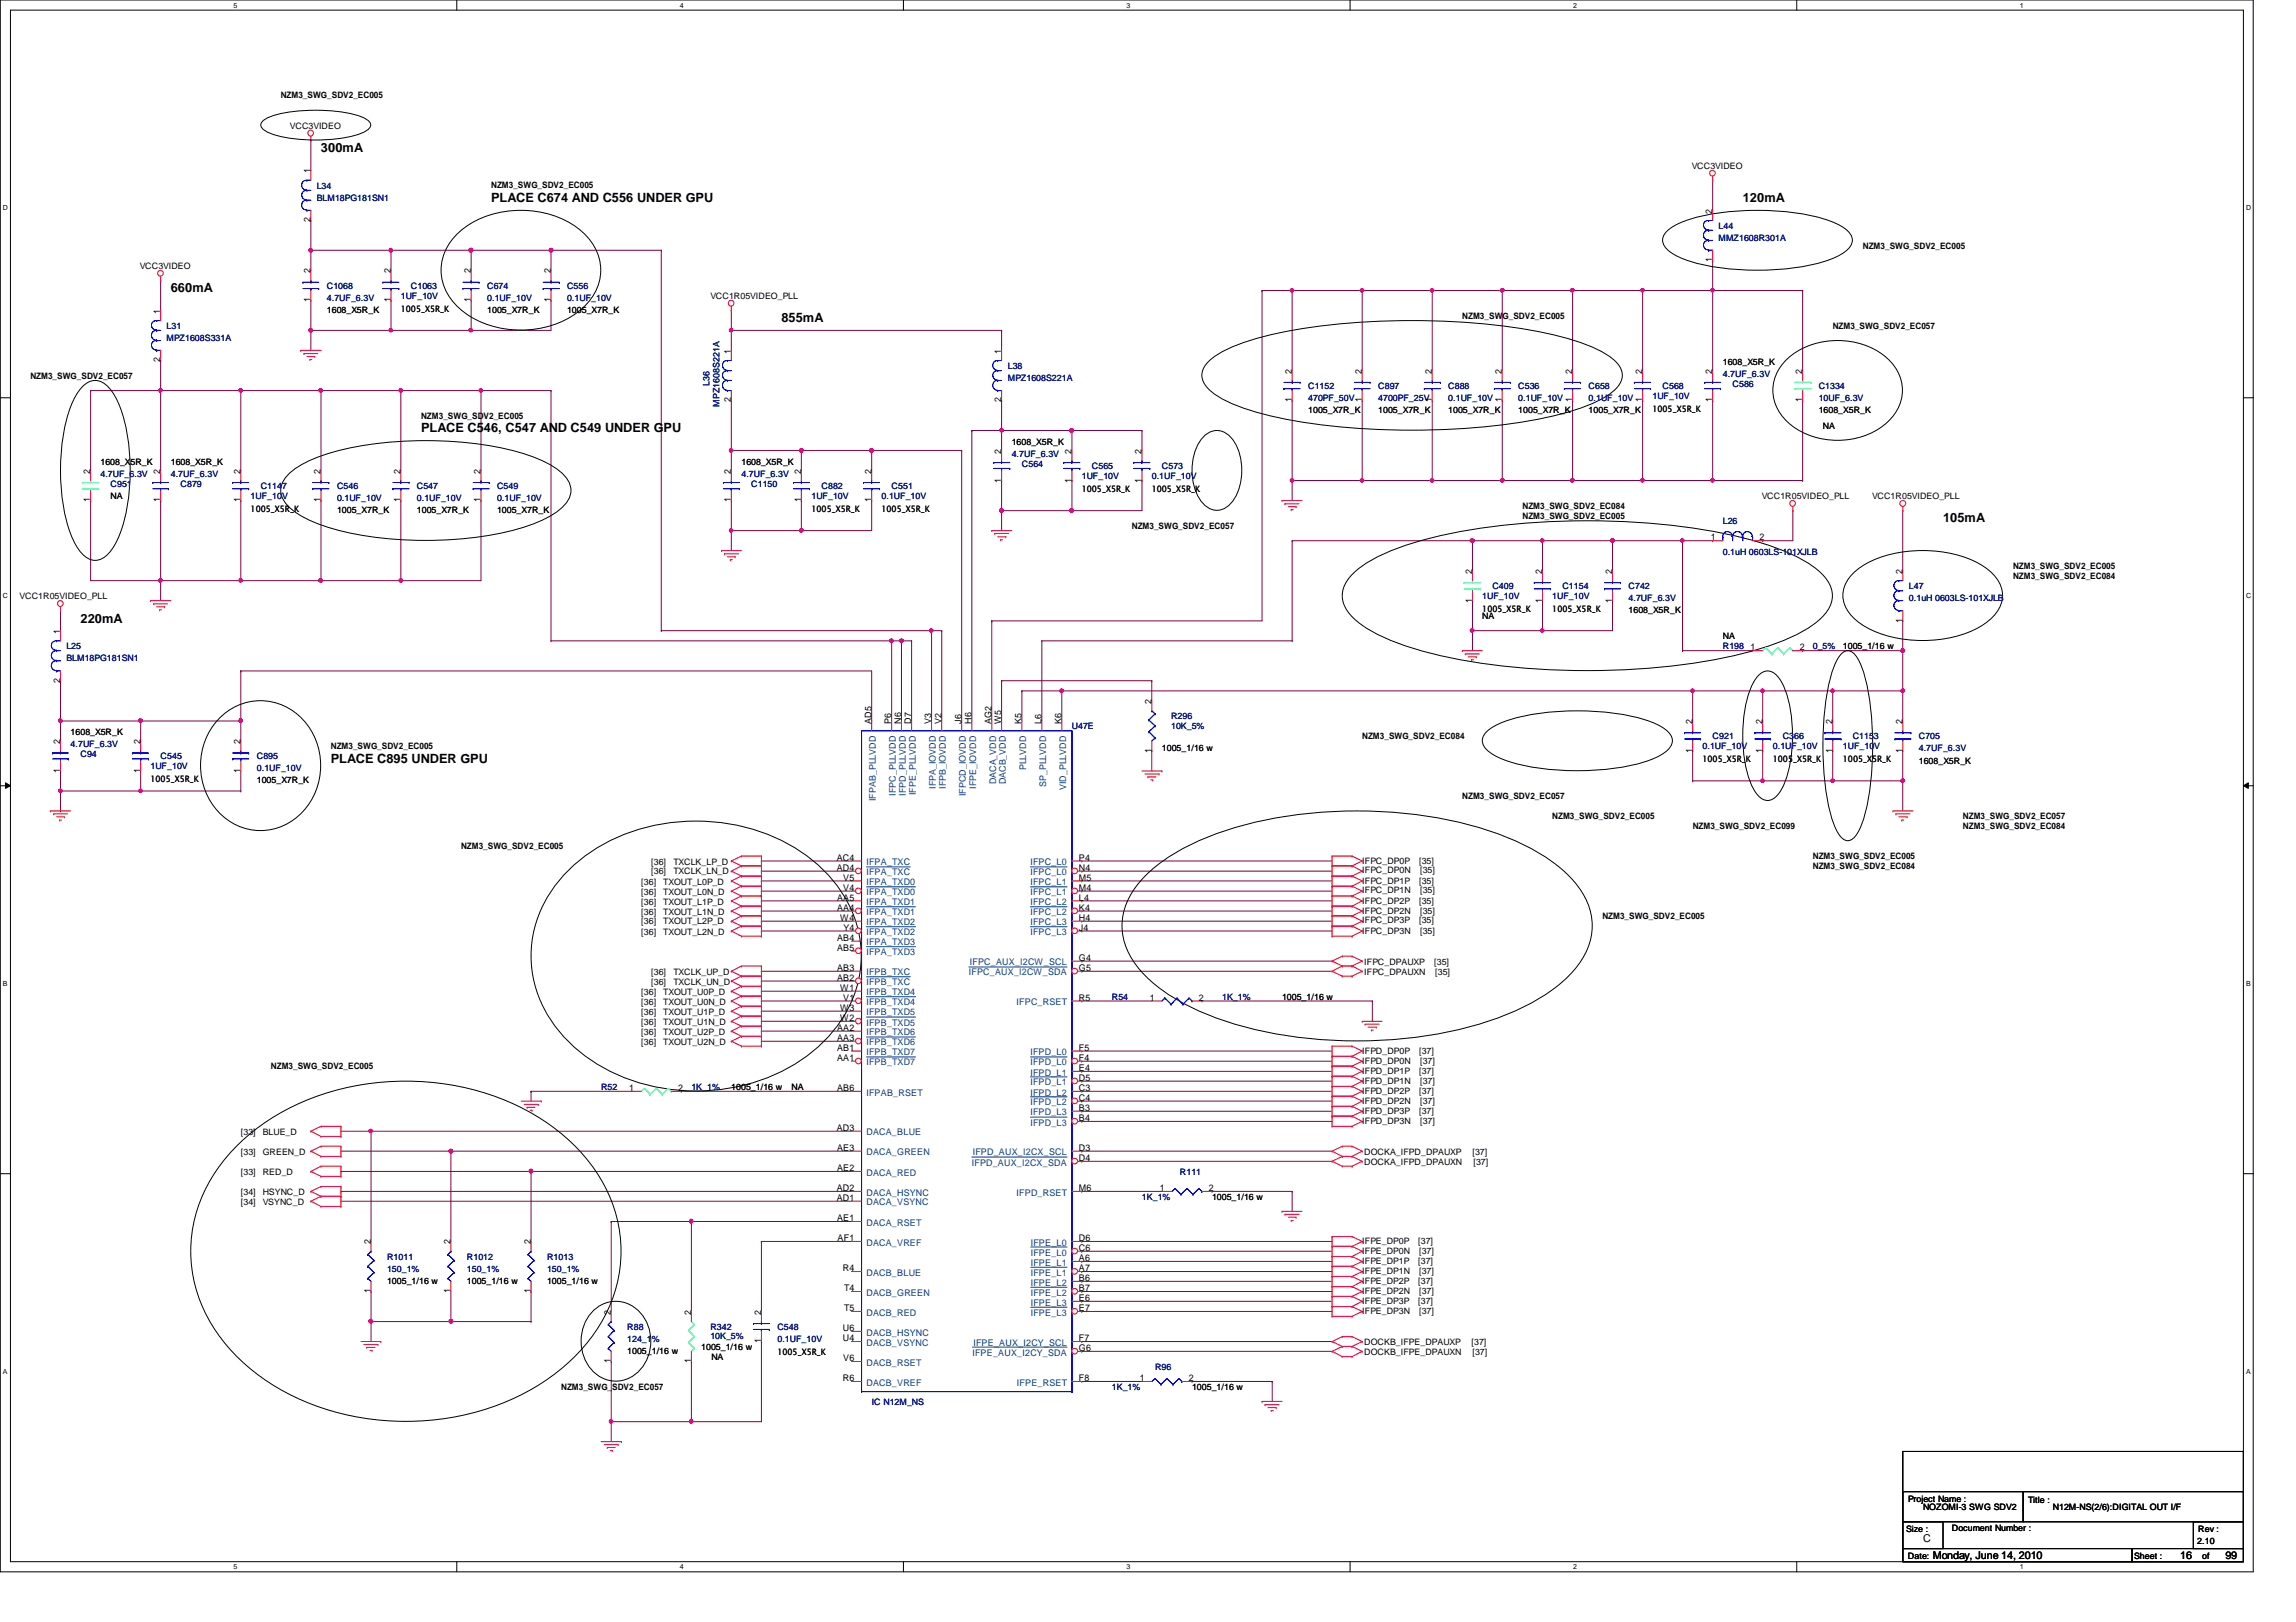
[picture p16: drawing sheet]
<svg xmlns="http://www.w3.org/2000/svg" width="297mm" height="210mm" viewBox="0 0 297 210" stroke-linecap="round" stroke-linejoin="round" font-family="sans-serif">
<defs><g id="words">
<g font-size="1.7">
<text x="41.5" y="19.7">300mA</text>
<text x="63.5" y="26.2">PLACE C674 AND C556 UNDER GPU</text>
<text x="225.5" y="26.2">120mA</text>
<text x="22.1" y="37.8">660mA</text>
<text x="101.1" y="41.7">855mA</text>
<text x="54.5" y="56">PLACE C546, C547 AND C549 UNDER GPU</text>
<text x="251.4" y="67.6">105mA</text>
<text x="10.4" y="80.6">220mA</text>
<text x="42.8" y="98.7">PLACE C895 UNDER GPU</text>
</g>
<g font-size="1.4">
<text x="248.8" y="199.5">C</text>
<text x="250.1" y="201.7">Monday, June 14, 2010</text>
<text x="282.1" y="201.7">16</text>
<text x="287.9" y="201.7">99</text>
</g>
<g font-size="1.2">
<text x="40.2" y="22.4" transform="rotate(-90 40.2 22.4)">1</text>
<text x="40.2" y="28.7" transform="rotate(-90 40.2 28.7)">2</text>
<text x="221.5" y="27.6" transform="rotate(-90 221.5 27.6)">2</text>
<text x="40.2" y="35.4" transform="rotate(-90 40.2 35.4)">2</text>
<text x="50.5" y="35.4" transform="rotate(-90 50.5 35.4)">2</text>
<text x="60.9" y="35.4" transform="rotate(-90 60.9 35.4)">2</text>
<text x="71.2" y="35.4" transform="rotate(-90 71.2 35.4)">2</text>
<text x="221.5" y="33.9" transform="rotate(-90 221.5 33.9)">1</text>
<text x="20.7" y="40.6" transform="rotate(-90 20.7 40.6)">1</text>
<text x="40.2" y="39.1" transform="rotate(-90 40.2 39.1)">1</text>
<text x="50.5" y="39.1" transform="rotate(-90 50.5 39.1)">1</text>
<text x="60.9" y="39.1" transform="rotate(-90 60.9 39.1)">1</text>
<text x="71.2" y="39.1" transform="rotate(-90 71.2 39.1)">1</text>
<text x="20.7" y="46.9" transform="rotate(-90 20.7 46.9)">2</text>
<text x="94.6" y="45.8" transform="rotate(-90 94.6 45.8)">1</text>
<text x="129.5" y="45.8" transform="rotate(-90 129.5 45.8)">1</text>
<text x="94.6" y="52.1" transform="rotate(-90 94.6 52.1)">2</text>
<text x="129.5" y="52.1" transform="rotate(-90 129.5 52.1)">2</text>
<text x="167.1" y="52.1" transform="rotate(-90 167.1 52.1)">1</text>
<text x="167.1" y="48.3" transform="rotate(-90 167.1 48.3)">2</text>
<text x="176.2" y="52.1" transform="rotate(-90 176.2 52.1)">1</text>
<text x="176.2" y="48.3" transform="rotate(-90 176.2 48.3)">2</text>
<text x="185.2" y="52.1" transform="rotate(-90 185.2 52.1)">1</text>
<text x="185.2" y="48.3" transform="rotate(-90 185.2 48.3)">2</text>
<text x="194.3" y="52.1" transform="rotate(-90 194.3 52.1)">1</text>
<text x="194.3" y="48.3" transform="rotate(-90 194.3 48.3)">2</text>
<text x="203.4" y="52.1" transform="rotate(-90 203.4 52.1)">1</text>
<text x="203.4" y="48.3" transform="rotate(-90 203.4 48.3)">2</text>
<text x="212.5" y="52.1" transform="rotate(-90 212.5 52.1)">1</text>
<text x="212.5" y="48.3" transform="rotate(-90 212.5 48.3)">2</text>
<text x="221.5" y="52.1" transform="rotate(-90 221.5 52.1)">1</text>
<text x="221.5" y="48.3" transform="rotate(-90 221.5 48.3)">2</text>
<text x="233.2" y="52.1" transform="rotate(-90 233.2 52.1)">1</text>
<text x="233.2" y="48.3" transform="rotate(-90 233.2 48.3)">2</text>
<text x="129.5" y="58.7" transform="rotate(-90 129.5 58.7)">2</text>
<text x="138.6" y="58.7" transform="rotate(-90 138.6 58.7)">2</text>
<text x="147.7" y="58.7" transform="rotate(-90 147.7 58.7)">2</text>
<text x="11.7" y="65" transform="rotate(-90 11.7 65)">1</text>
<text x="11.7" y="61.3" transform="rotate(-90 11.7 61.3)">2</text>
<text x="20.7" y="65" transform="rotate(-90 20.7 65)">1</text>
<text x="20.7" y="61.3" transform="rotate(-90 20.7 61.3)">2</text>
<text x="31.1" y="65" transform="rotate(-90 31.1 65)">1</text>
<text x="31.1" y="61.3" transform="rotate(-90 31.1 61.3)">2</text>
<text x="41.5" y="65" transform="rotate(-90 41.5 65)">1</text>
<text x="41.5" y="61.3" transform="rotate(-90 41.5 61.3)">2</text>
<text x="51.8" y="65" transform="rotate(-90 51.8 65)">1</text>
<text x="51.8" y="61.3" transform="rotate(-90 51.8 61.3)">2</text>
<text x="62.2" y="65" transform="rotate(-90 62.2 65)">1</text>
<text x="62.2" y="61.3" transform="rotate(-90 62.2 61.3)">2</text>
<text x="94.6" y="65" transform="rotate(-90 94.6 65)">1</text>
<text x="94.6" y="61.3" transform="rotate(-90 94.6 61.3)">2</text>
<text x="103.6" y="65" transform="rotate(-90 103.6 65)">1</text>
<text x="103.6" y="61.3" transform="rotate(-90 103.6 61.3)">2</text>
<text x="112.7" y="65" transform="rotate(-90 112.7 65)">1</text>
<text x="112.7" y="61.3" transform="rotate(-90 112.7 61.3)">2</text>
<text x="129.5" y="62.4" transform="rotate(-90 129.5 62.4)">1</text>
<text x="138.6" y="62.4" transform="rotate(-90 138.6 62.4)">1</text>
<text x="147.7" y="62.4" transform="rotate(-90 147.7 62.4)">1</text>
<text x="221.3" y="69.9">1</text>
<text x="227.6" y="69.9">2</text>
<text x="190.5" y="78" transform="rotate(-90 190.5 78)">1</text>
<text x="190.5" y="74.3" transform="rotate(-90 190.5 74.3)">2</text>
<text x="199.5" y="78" transform="rotate(-90 199.5 78)">1</text>
<text x="199.5" y="74.3" transform="rotate(-90 199.5 74.3)">2</text>
<text x="208.6" y="78" transform="rotate(-90 208.6 78)">1</text>
<text x="208.6" y="74.3" transform="rotate(-90 208.6 74.3)">2</text>
<text x="246.1" y="74.3" transform="rotate(-90 246.1 74.3)">2</text>
<text x="7.8" y="82" transform="rotate(-90 7.8 82)">1</text>
<text x="246.1" y="80.6" transform="rotate(-90 246.1 80.6)">1</text>
<text x="7.8" y="88.3" transform="rotate(-90 7.8 88.3)">2</text>
<text x="226.5" y="84.2">1</text>
<text x="232.8" y="84.2">2</text>
<text x="112.7" y="93.7" transform="rotate(-90 112.7 93.7)">AD5</text>
<text x="115.3" y="93.7" transform="rotate(-90 115.3 93.7)">P6</text>
<text x="116.6" y="93.7" transform="rotate(-90 116.6 93.7)">N6</text>
<text x="117.9" y="93.7" transform="rotate(-90 117.9 93.7)">D7</text>
<text x="120.5" y="93.7" transform="rotate(-90 120.5 93.7)">V3</text>
<text x="121.8" y="93.7" transform="rotate(-90 121.8 93.7)">V2</text>
<text x="124.4" y="93.7" transform="rotate(-90 124.4 93.7)">J6</text>
<text x="125.7" y="93.7" transform="rotate(-90 125.7 93.7)">H6</text>
<text x="128.3" y="93.7" transform="rotate(-90 128.3 93.7)">AG2</text>
<text x="129.5" y="93.7" transform="rotate(-90 129.5 93.7)">W5</text>
<text x="132.2" y="93.7" transform="rotate(-90 132.2 93.7)">K5</text>
<text x="134.7" y="93.7" transform="rotate(-90 134.7 93.7)">L6</text>
<text x="137.3" y="93.7" transform="rotate(-90 137.3 93.7)">K6</text>
<text x="149" y="91.1" transform="rotate(-90 149 91.1)">2</text>
<text x="218.9" y="93.7" transform="rotate(-90 218.9 93.7)">2</text>
<text x="228" y="93.7" transform="rotate(-90 228 93.7)">2</text>
<text x="237.1" y="93.7" transform="rotate(-90 237.1 93.7)">2</text>
<text x="246.1" y="93.7" transform="rotate(-90 246.1 93.7)">2</text>
<text x="7.8" y="100" transform="rotate(-90 7.8 100)">1</text>
<text x="7.8" y="96.3" transform="rotate(-90 7.8 96.3)">2</text>
<text x="18.2" y="100" transform="rotate(-90 18.2 100)">1</text>
<text x="18.2" y="96.3" transform="rotate(-90 18.2 96.3)">2</text>
<text x="31.1" y="100" transform="rotate(-90 31.1 100)">1</text>
<text x="31.1" y="96.3" transform="rotate(-90 31.1 96.3)">2</text>
<text x="149" y="97.4" transform="rotate(-90 149 97.4)">1</text>
<text x="218.9" y="97.4" transform="rotate(-90 218.9 97.4)">1</text>
<text x="228" y="97.4" transform="rotate(-90 228 97.4)">1</text>
<text x="237.1" y="97.4" transform="rotate(-90 237.1 97.4)">1</text>
<text x="246.1" y="97.4" transform="rotate(-90 246.1 97.4)">1</text>
<text x="108.2" y="111.4">AC4</text>
<text x="108.2" y="112.7">AD4</text>
<text x="109.1" y="114">V5</text>
<text x="139.6" y="111.4">P4</text>
<text x="139.6" y="112.7">N4</text>
<text x="139.6" y="114">M5</text>
<text x="108.3" y="116.5">AA5</text>
<text x="108.3" y="117.9">AA4</text>
<text x="108.7" y="119.2">W4</text>
<text x="109.1" y="115.3">V4</text>
<text x="139.6" y="115.3">M4</text>
<text x="139.6" y="116.5">L4</text>
<text x="139.6" y="117.9">K4</text>
<text x="139.6" y="119.2">H4</text>
<text x="108.3" y="121.8">AB4</text>
<text x="108.3" y="123">AB5</text>
<text x="108.3" y="125.6">AB3</text>
<text x="109.1" y="120.4">Y4</text>
<text x="139.6" y="120.4">J4</text>
<text x="139.6" y="124.3">G4</text>
<text x="139.6" y="125.6">G5</text>
<text x="108.3" y="126.9">AB2</text>
<text x="108.7" y="128.2">W1</text>
<text x="108.7" y="130.8">W3</text>
<text x="109.1" y="129.5">V1</text>
<text x="139.6" y="129.5">R5</text>
<text x="148.8" y="129.5">1</text>
<text x="155.1" y="129.5">2</text>
<text x="108.3" y="133.4">AA2</text>
<text x="108.3" y="134.7">AA3</text>
<text x="108.3" y="136">AB1</text>
<text x="108.3" y="137.3">AA1</text>
<text x="108.7" y="132.1">W2</text>
<text x="139.6" y="136">F5</text>
<text x="139.6" y="137.3">F4</text>
<text x="81.4" y="141.2">1</text>
<text x="87.8" y="141.2">2</text>
<text x="108.3" y="141.2">AB6</text>
<text x="139.6" y="138.6">E4</text>
<text x="139.6" y="139.9">D5</text>
<text x="139.6" y="141.2">C3</text>
<text x="139.6" y="142.5">C4</text>
<text x="139.6" y="143.8">B3</text>
<text x="108.2" y="146.3">AD3</text>
<text x="108.3" y="148.9">AE3</text>
<text x="139.6" y="145.1">B4</text>
<text x="139.6" y="148.9">D3</text>
<text x="108.2" y="154.1">AD2</text>
<text x="108.2" y="155.4">AD1</text>
<text x="108.3" y="151.6">AE2</text>
<text x="139.6" y="150.2">D4</text>
<text x="139.6" y="154.1">M6</text>
<text x="150.1" y="154.1">1</text>
<text x="156.4" y="154.1">2</text>
<text x="48" y="161" transform="rotate(-90 48 161)">2</text>
<text x="58.3" y="161" transform="rotate(-90 58.3 161)">2</text>
<text x="68.7" y="161" transform="rotate(-90 68.7 161)">2</text>
<text x="108.3" y="158">AE1</text>
<text x="108.4" y="160.6">AF1</text>
<text x="139.6" y="160.6">D6</text>
<text x="139.6" y="161.9">C6</text>
<text x="48" y="167.3" transform="rotate(-90 48 167.3)">1</text>
<text x="58.3" y="167.3" transform="rotate(-90 58.3 167.3)">1</text>
<text x="68.7" y="167.3" transform="rotate(-90 68.7 167.3)">1</text>
<text x="109" y="164.5">R4</text>
<text x="109.2" y="167.1">T4</text>
<text x="139.6" y="163.2">A6</text>
<text x="139.6" y="164.5">A7</text>
<text x="139.6" y="165.8">B6</text>
<text x="139.6" y="167.1">B7</text>
<text x="79" y="170.1" transform="rotate(-90 79 170.1)">2</text>
<text x="89.4" y="170.1" transform="rotate(-90 89.4 170.1)">2</text>
<text x="98.5" y="173.8" transform="rotate(-90 98.5 173.8)">1</text>
<text x="98.5" y="170.1" transform="rotate(-90 98.5 170.1)">2</text>
<text x="109" y="172.3">U6</text>
<text x="109" y="173.6">U4</text>
<text x="109.2" y="169.7">T5</text>
<text x="139.6" y="168.4">E6</text>
<text x="139.6" y="169.7">E7</text>
<text x="139.6" y="173.6">F7</text>
<text x="79" y="176.4" transform="rotate(-90 79 176.4)">1</text>
<text x="89.4" y="176.4" transform="rotate(-90 89.4 176.4)">1</text>
<text x="109" y="178.7">R6</text>
<text x="109.1" y="176.1">V6</text>
<text x="139.6" y="174.8">G6</text>
<text x="139.6" y="178.7">F8</text>
<text x="147.4" y="178.7">1</text>
<text x="153.8" y="178.7">2</text>
</g>
<g font-size="1.2" fill="#004080">
<text x="128.9" y="101.5" transform="rotate(-90 128.9 101.5)">DACA_VDD</text>
<text x="130.1" y="101.5" transform="rotate(-90 130.1 101.5)">DACB_VDD</text>
<text x="132.8" y="99.7" transform="rotate(-90 132.8 99.7)">PLLVDD</text>
<text x="135.3" y="101.9" transform="rotate(-90 135.3 101.9)">SP_PLLVDD</text>
<text x="113.3" y="103.7" transform="rotate(-90 113.3 103.7)">IFPAB_PLLVDD</text>
<text x="115.9" y="103" transform="rotate(-90 115.9 103)">IFPC_PLLVDD</text>
<text x="117.2" y="103" transform="rotate(-90 117.2 103)">IFPD_PLLVDD</text>
<text x="118.5" y="102.9" transform="rotate(-90 118.5 102.9)">IFPE_PLLVDD</text>
<text x="121.1" y="102.1" transform="rotate(-90 121.1 102.1)">IFPA_IOVDD</text>
<text x="122.4" y="102.1" transform="rotate(-90 122.4 102.1)">IFPB_IOVDD</text>
<text x="125" y="103" transform="rotate(-90 125 103)">IFPCD_IOVDD</text>
<text x="126.3" y="102.1" transform="rotate(-90 126.3 102.1)">IFPE_IOVDD</text>
<text x="137.9" y="102.3" transform="rotate(-90 137.9 102.3)">VID_PLLVDD</text>
<text x="112.1" y="112">IFPA_TXC</text>
<text x="112.1" y="113.3">IFPA_TXC</text>
<text x="133.3" y="112">IFPC_L0</text>
<text x="133.3" y="113.3">IFPC_L0</text>
<text x="112.1" y="114.6">IFPA_TXD0</text>
<text x="112.1" y="115.9">IFPA_TXD0</text>
<text x="112.1" y="117.1">IFPA_TXD1</text>
<text x="112.1" y="118.4">IFPA_TXD1</text>
<text x="112.1" y="119.8">IFPA_TXD2</text>
<text x="133.3" y="114.6">IFPC_L1</text>
<text x="133.3" y="115.9">IFPC_L1</text>
<text x="133.3" y="117.1">IFPC_L2</text>
<text x="133.3" y="118.4">IFPC_L2</text>
<text x="133.3" y="119.8">IFPC_L3</text>
<text x="112.1" y="121">IFPA_TXD2</text>
<text x="112.1" y="122.3">IFPA_TXD3</text>
<text x="112.1" y="123.6">IFPA_TXD3</text>
<text x="125.5" y="124.9">IFPC_AUX_I2CW_SCL</text>
<text x="133.3" y="121">IFPC_L3</text>
<text x="112.1" y="126.2">IFPB_TXC</text>
<text x="112.1" y="127.5">IFPB_TXC</text>
<text x="112.1" y="128.8">IFPB_TXD4</text>
<text x="112.1" y="130.1">IFPB_TXD4</text>
<text x="112.1" y="131.4">IFPB_TXD5</text>
<text x="125.3" y="126.2">IFPC_AUX_I2CW_SDA</text>
<text x="131.5" y="130.1">IFPC_RSET</text>
<text x="112.1" y="132.7">IFPB_TXD5</text>
<text x="112.1" y="134">IFPB_TXD6</text>
<text x="112.1" y="135.3">IFPB_TXD6</text>
<text x="112.1" y="136.6">IFPB_TXD7</text>
<text x="112.1" y="137.9">IFPB_TXD7</text>
<text x="133.3" y="136.6">IFPD_L0</text>
<text x="133.3" y="137.9">IFPD_L0</text>
<text x="112.1" y="141.8">IFPAB_RSET</text>
<text x="133.3" y="139.2">IFPD_L1</text>
<text x="133.3" y="140.5">IFPD_L1</text>
<text x="133.3" y="141.8">IFPD_L2</text>
<text x="133.3" y="143">IFPD_L2</text>
<text x="112.1" y="146.9">DACA_BLUE</text>
<text x="112.1" y="149.5">DACA_GREEN</text>
<text x="125.9" y="149.5">IFPD_AUX_I2CX_SCL</text>
<text x="133.3" y="144.4">IFPD_L3</text>
<text x="133.3" y="145.7">IFPD_L3</text>
<text x="112.1" y="152.1">DACA_RED</text>
<text x="112.1" y="154.7">DACA_HSYNC</text>
<text x="112.1" y="156">DACA_VSYNC</text>
<text x="125.7" y="150.8">IFPD_AUX_I2CX_SDA</text>
<text x="131.5" y="154.7">IFPD_RSET</text>
<text x="112.1" y="158.6">DACA_RSET</text>
<text x="112.1" y="161.2">DACA_VREF</text>
<text x="133.3" y="161.2">IFPE_L0</text>
<text x="112.1" y="165.1">DACB_BLUE</text>
<text x="112.1" y="167.7">DACB_GREEN</text>
<text x="133.3" y="162.5">IFPE_L0</text>
<text x="133.3" y="163.8">IFPE_L1</text>
<text x="133.3" y="165.1">IFPE_L1</text>
<text x="133.3" y="166.4">IFPE_L2</text>
<text x="133.3" y="167.7">IFPE_L2</text>
<text x="112.1" y="170.3">DACB_RED</text>
<text x="112.1" y="172.8">DACB_HSYNC</text>
<text x="133.3" y="169">IFPE_L3</text>
<text x="133.3" y="170.3">IFPE_L3</text>
<text x="112.1" y="174.2">DACB_VSYNC</text>
<text x="112.1" y="176.7">DACB_RSET</text>
<text x="112.1" y="179.3">DACB_VREF</text>
<text x="125.8" y="175.4">IFPE_AUX_I2CY_SDA</text>
<text x="125.9" y="174.2">IFPE_AUX_I2CY_SCL</text>
<text x="131.6" y="179.3">IFPE_RSET</text>
</g>
<g font-size="1.1">
<text x="36.3" y="12.7">NZM3_SWG_SDV2_EC005</text>
<text x="37.5" y="16.7">VCC3VIDEO</text>
<text x="218.9" y="21.8">VCC3VIDEO</text>
<text x="63.5" y="24.4">NZM3_SWG_SDV2_EC005</text>
<text x="18.1" y="34.8">VCC3VIDEO</text>
<text x="241" y="32.2">NZM3_SWG_SDV2_EC005</text>
<text x="42.3" y="40.5">1608_X5R_K</text>
<text x="51.9" y="40.3">1005_X5R_K</text>
<text x="63" y="40.5">1005_X7R_K</text>
<text x="73.4" y="40.5">1005_X7R_K</text>
<text x="91.9" y="38.7">VCC1R05VIDEO_PLL</text>
<text x="189.2" y="41.2">NZM3_SWG_SDV2_EC005</text>
<text x="222.9" y="47.2">1608_X5R_K</text>
<text x="237.1" y="42.5">NZM3_SWG_SDV2_EC057</text>
<text x="3.9" y="49">NZM3_SWG_SDV2_EC057</text>
<text x="169.2" y="53.5">1005_X7R_K</text>
<text x="178.3" y="53.5">1005_X7R_K</text>
<text x="187.4" y="53.5">1005_X7R_K</text>
<text x="196.4" y="53.5">1005_X7R_K</text>
<text x="205.5" y="53.5">1005_X7R_K</text>
<text x="213.8" y="53.3">1005_X5R_K</text>
<text x="235.3" y="53.5">1608_X5R_K</text>
<text x="54.5" y="54.2">NZM3_SWG_SDV2_EC005</text>
<text x="130.9" y="57.6">1608_X5R_K</text>
<text x="235.8" y="55.5">NA</text>
<text x="13" y="60.2">1608_X5R_K</text>
<text x="14.3" y="64.6">NA</text>
<text x="22.1" y="60.2">1608_X5R_K</text>
<text x="95.9" y="60.2">1608_X5R_K</text>
<text x="140" y="63.6">1005_X5R_K</text>
<text x="149" y="63.6">1005_X5R_K</text>
<text x="197" y="65.8">NZM3_SWG_SDV2_EC084</text>
<text x="227.9" y="64.6">VCC1R05VIDEO_PLL</text>
<text x="242.2" y="64.6">VCC1R05VIDEO_PLL</text>
<text x="32.4" y="66.3">1005_X5R_K</text>
<text x="43.6" y="66.4">1005_X7R_K</text>
<text x="53.9" y="66.4">1005_X7R_K</text>
<text x="64.3" y="66.4">1005_X7R_K</text>
<text x="105" y="66.3">1005_X5R_K</text>
<text x="114" y="66.3">1005_X5R_K</text>
<text x="146.4" y="68.5">NZM3_SWG_SDV2_EC057</text>
<text x="197" y="67.1">NZM3_SWG_SDV2_EC005</text>
<text x="2.5" y="77.6">VCC1R05VIDEO_PLL</text>
<text x="260.4" y="74.9">NZM3_SWG_SDV2_EC084</text>
<text x="260.4" y="73.6">NZM3_SWG_SDV2_EC005</text>
<text x="191.8" y="79.2">1005_X5R_K</text>
<text x="191.8" y="80.1">NA</text>
<text x="200.8" y="79.2">1005_X5R_K</text>
<text x="210.7" y="79.4">1608_X5R_K</text>
<text x="222.9" y="82.7">NA</text>
<text x="238.4" y="84">1005_1/16 w</text>
<text x="9.1" y="95.2">1608_X5R_K</text>
<text x="176.2" y="95.6">NZM3_SWG_SDV2_EC084</text>
<text x="19.5" y="101.2">1005_X5R_K</text>
<text x="33.2" y="101.4">1005_X7R_K</text>
<text x="42.8" y="96.9">NZM3_SWG_SDV2_EC005</text>
<text x="150.3" y="97.2">1005_1/16 w</text>
<text x="220.3" y="98.6">1005_X5R_K</text>
<text x="229.4" y="98.6">1005_X5R_K</text>
<text x="238.4" y="98.6">1005_X5R_K</text>
<text x="248.2" y="98.8">1608_X5R_K</text>
<text x="189.2" y="103.4">NZM3_SWG_SDV2_EC057</text>
<text x="200.8" y="106">NZM3_SWG_SDV2_EC005</text>
<text x="219" y="107.3">NZM3_SWG_SDV2_EC099</text>
<text x="254" y="107.3">NZM3_SWG_SDV2_EC084</text>
<text x="254" y="106">NZM3_SWG_SDV2_EC057</text>
<text x="59.6" y="109.9">NZM3_SWG_SDV2_EC005</text>
<text x="84.2" y="111.9">[36]</text>
<text x="84.2" y="113.2">[36]</text>
<text x="87.1" y="111.9">TXCLK_LP_D</text>
<text x="87.1" y="113.2">TXCLK_LN_D</text>
<text x="176.2" y="111.8">IFPC_DP0P</text>
<text x="176.2" y="113">IFPC_DP0N</text>
<text x="183.6" y="111.8">[35]</text>
<text x="183.7" y="113">[35]</text>
<text x="234.5" y="112.5">NZM3_SWG_SDV2_EC084</text>
<text x="234.5" y="111.2">NZM3_SWG_SDV2_EC005</text>
<text x="83" y="114.5">[36]</text>
<text x="83" y="115.8">[36]</text>
<text x="83" y="118.4">[36]</text>
<text x="83" y="117.1">[36]</text>
<text x="83" y="119.6">[36]</text>
<text x="85.8" y="114.5">TXOUT_L0P_D</text>
<text x="85.8" y="115.8">TXOUT_L0N_D</text>
<text x="85.8" y="118.4">TXOUT_L1N_D</text>
<text x="85.8" y="117.1">TXOUT_L1P_D</text>
<text x="85.8" y="119.6">TXOUT_L2P_D</text>
<text x="176.2" y="115.6">IFPC_DP1N</text>
<text x="176.2" y="114.3">IFPC_DP1P</text>
<text x="176.2" y="118.2">IFPC_DP2N</text>
<text x="176.2" y="116.9">IFPC_DP2P</text>
<text x="176.2" y="119.5">IFPC_DP3P</text>
<text x="183.6" y="114.3">[35]</text>
<text x="183.6" y="116.9">[35]</text>
<text x="183.6" y="119.5">[35]</text>
<text x="183.7" y="115.6">[35]</text>
<text x="183.7" y="118.2">[35]</text>
<text x="207.3" y="119">NZM3_SWG_SDV2_EC005</text>
<text x="83" y="120.9">[36]</text>
<text x="85.8" y="120.9">TXOUT_L2N_D</text>
<text x="176.2" y="120.8">IFPC_DP3N</text>
<text x="176.5" y="124.8">IFPC_DPAUXP</text>
<text x="183.7" y="120.8">[35]</text>
<text x="185.5" y="124.8">[35]</text>
<text x="83" y="131.3">[36]</text>
<text x="83" y="130">[36]</text>
<text x="83" y="128.7">[36]</text>
<text x="84.2" y="126.1">[36]</text>
<text x="84.2" y="127.4">[36]</text>
<text x="85.8" y="131.3">TXOUT_U1P_D</text>
<text x="85.8" y="130">TXOUT_U0N_D</text>
<text x="85.8" y="128.7">TXOUT_U0P_D</text>
<text x="87.1" y="126.1">TXCLK_UP_D</text>
<text x="87.1" y="127.4">TXCLK_UN_D</text>
<text x="165.9" y="129.4">1005_1/16 w</text>
<text x="176.5" y="126.1">IFPC_DPAUXN</text>
<text x="185.7" y="126.1">[35]</text>
<text x="83" y="132.6">[36]</text>
<text x="83" y="135.2">[36]</text>
<text x="83" y="133.9">[36]</text>
<text x="85.8" y="132.6">TXOUT_U1N_D</text>
<text x="85.8" y="135.2">TXOUT_U2N_D</text>
<text x="85.8" y="133.9">TXOUT_U2P_D</text>
<text x="176.2" y="136.4">IFPD_DP0P</text>
<text x="176.2" y="137.7">IFPD_DP0N</text>
<text x="183.6" y="136.4">[37]</text>
<text x="183.7" y="137.7">[37]</text>
<text x="35" y="138.4">NZM3_SWG_SDV2_EC005</text>
<text x="94.6" y="141">1005_1/16 w</text>
<text x="102.4" y="141">NA</text>
<text x="176.2" y="138.9">IFPD_DP1P</text>
<text x="176.2" y="140.3">IFPD_DP1N</text>
<text x="176.2" y="141.5">IFPD_DP2P</text>
<text x="176.2" y="142.8">IFPD_DP2N</text>
<text x="183.6" y="138.9">[37]</text>
<text x="183.6" y="141.5">[37]</text>
<text x="183.7" y="140.3">[37]</text>
<text x="183.7" y="142.8">[37]</text>
<text x="31.2" y="146.9">[33]</text>
<text x="31.2" y="149.4">[33]</text>
<text x="34" y="146.9">BLUE_D</text>
<text x="34" y="149.4">GREEN_D</text>
<text x="176.2" y="144.1">IFPD_DP3P</text>
<text x="176.2" y="145.4">IFPD_DP3N</text>
<text x="176.5" y="149.4">DOCKA_IFPD_DPAUXP</text>
<text x="183.6" y="144.1">[37]</text>
<text x="183.7" y="145.4">[37]</text>
<text x="190.5" y="149.4">[37]</text>
<text x="31.2" y="152">[33]</text>
<text x="31.2" y="154.6">[34]</text>
<text x="31.2" y="155.9">[34]</text>
<text x="34" y="152">RED_D</text>
<text x="34" y="154.6">HSYNC_D</text>
<text x="34" y="155.9">VSYNC_D</text>
<text x="156.8" y="155.3">1005_1/16 w</text>
<text x="176.5" y="150.7">DOCKA_IFPD_DPAUXN</text>
<text x="190.6" y="150.7">[37]</text>
<text x="176.2" y="161">IFPE_DP0P</text>
<text x="183.5" y="161">[37]</text>
<text x="50.1" y="166.2">1005_1/16 w</text>
<text x="60.4" y="166.2">1005_1/16 w</text>
<text x="70.8" y="166.2">1005_1/16 w</text>
<text x="176.2" y="163.6">IFPE_DP1P</text>
<text x="176.2" y="164.8">IFPE_DP1N</text>
<text x="176.2" y="166.2">IFPE_DP2P</text>
<text x="176.2" y="167.4">IFPE_DP2N</text>
<text x="176.2" y="162.3">IFPE_DP0N</text>
<text x="183.5" y="163.6">[37]</text>
<text x="183.5" y="166.2">[37]</text>
<text x="183.6" y="164.8">[37]</text>
<text x="183.6" y="167.4">[37]</text>
<text x="183.6" y="162.3">[37]</text>
<text x="176.2" y="168.7">IFPE_DP3P</text>
<text x="176.2" y="170.1">IFPE_DP3N</text>
<text x="183.5" y="168.7">[37]</text>
<text x="183.6" y="170.1">[37]</text>
<text x="72.6" y="179.8">NZM3_SWG_SDV2_EC057</text>
<text x="81.1" y="175.2">1005_1/16 w</text>
<text x="90.7" y="174.7">1005_1/16 w</text>
<text x="92" y="176">NA</text>
<text x="100.6" y="175.3">1005_X5R_K</text>
<text x="154.2" y="179.9">1005_1/16 w</text>
<text x="176.5" y="174.1">DOCKB_IFPE_DPAUXP</text>
<text x="176.5" y="175.3">DOCKB_IFPE_DPAUXN</text>
<text x="190.4" y="174.1">[37]</text>
<text x="190.5" y="175.3">[37]</text>
<text x="246.8" y="194.4">Project Name :</text>
<text x="248.8" y="195.4">NOZOMI-3 SWG SDV2</text>
<text x="262.4" y="194.5">Title :</text>
<text x="265.6" y="195.4">N12M-NS(2/6):DIGITAL OUT I/F</text>
<text x="246.6" y="198.3">Size :</text>
<text x="246.8" y="201.8">Date:</text>
<text x="252.5" y="198.2">Document Number :</text>
<text x="276.1" y="201.8">Sheet :</text>
<text x="284.3" y="199.8">2.10</text>
<text x="284.4" y="198.3">Rev :</text>
<text x="284.9" y="201.8">of</text>
</g>
<g font-size="1.1" fill="#000080">
<text x="41" y="24.4">L34</text>
<text x="41" y="26">BLM18PG181SN1</text>
<text x="222.3" y="29.6">L44</text>
<text x="222.3" y="31.2">MMZ1608R301A</text>
<text x="42.3" y="37.4">C1068</text>
<text x="42.3" y="38.9">4.7UF_6.3V</text>
<text x="51.9" y="38.7">1UF_10V</text>
<text x="53.2" y="37.4">C1063</text>
<text x="63" y="37.4">C674</text>
<text x="63" y="38.9">0.1UF_10V</text>
<text x="73.4" y="37.4">C556</text>
<text x="73.4" y="38.9">0.1UF_10V</text>
<text x="21.5" y="42.6">L31</text>
<text x="21.5" y="44.1">MPZ1608S331A</text>
<text x="130.4" y="47.8">L38</text>
<text x="91.8" y="49.9" transform="rotate(-90 91.8 49.9)">L36</text>
<text x="93.1" y="52.6" transform="rotate(-90 93.1 52.6)">MPZ1608S221A</text>
<text x="130.4" y="49.3">MPZ1608S221A</text>
<text x="169.2" y="50.3">C1152</text>
<text x="169.2" y="51.9">470PF_50V</text>
<text x="178.3" y="50.3">C897</text>
<text x="178.3" y="51.9">4700PF_25V</text>
<text x="187.4" y="50.3">C888</text>
<text x="187.4" y="51.9">0.1UF_10V</text>
<text x="196.4" y="50.3">C536</text>
<text x="196.4" y="51.9">0.1UF_10V</text>
<text x="205.5" y="50.3">C658</text>
<text x="205.5" y="51.9">0.1UF_10V</text>
<text x="213.8" y="51.6">1UF_10V</text>
<text x="215.1" y="50.3">C568</text>
<text x="222.9" y="48.8">4.7UF_6.3V</text>
<text x="224.2" y="50.1">C586</text>
<text x="235.3" y="50.3">C1334</text>
<text x="235.3" y="51.9">10UF_6.3V</text>
<text x="130.9" y="59.1">4.7UF_6.3V</text>
<text x="13" y="61.7">4.7UF_6.3V</text>
<text x="14.3" y="63">C951</text>
<text x="22.1" y="61.7">4.7UF_6.3V</text>
<text x="23.4" y="63">C879</text>
<text x="32.4" y="64.6">1UF_10V</text>
<text x="33.7" y="63.3">C1147</text>
<text x="43.6" y="63.3">C546</text>
<text x="43.6" y="64.9">0.1UF_10V</text>
<text x="53.9" y="63.3">C547</text>
<text x="53.9" y="64.9">0.1UF_10V</text>
<text x="64.3" y="63.3">C549</text>
<text x="64.3" y="64.9">0.1UF_10V</text>
<text x="95.9" y="61.7">4.7UF_6.3V</text>
<text x="97.2" y="63">C1150</text>
<text x="105" y="64.6">1UF_10V</text>
<text x="106.3" y="63.3">C882</text>
<text x="114" y="64.6">0.1UF_10V</text>
<text x="115.4" y="63.3">C551</text>
<text x="132.2" y="60.5">C564</text>
<text x="140" y="62">1UF_10V</text>
<text x="141.3" y="60.7">C565</text>
<text x="149" y="62">0.1UF_10V</text>
<text x="150.3" y="60.7">C573</text>
<text x="222.9" y="67.8">L26</text>
<text x="222.9" y="71.8">0.1uH 0603LS-101XJLB</text>
<text x="191.8" y="77.6">1UF_10V</text>
<text x="193.1" y="76.2">C409</text>
<text x="200.8" y="77.6">1UF_10V</text>
<text x="202.1" y="76.2">C1154</text>
<text x="210.7" y="76.2">C742</text>
<text x="210.7" y="77.8">4.7UF_6.3V</text>
<text x="247" y="76.2">L47</text>
<text x="247" y="77.8">0.1uH 0603LS-101XJLB</text>
<text x="8.6" y="84">L25</text>
<text x="8.6" y="85.6">BLM18PG181SN1</text>
<text x="222.9" y="84">R198</text>
<text x="234.5" y="84">0_5%</text>
<text x="138.7" y="94.4">U47E</text>
<text x="151.5" y="93.1">R296</text>
<text x="151.5" y="94.3">10K_5%</text>
<text x="221.6" y="95.7">C921</text>
<text x="230.6" y="95.7">C366</text>
<text x="239.7" y="95.7">C1153</text>
<text x="248.2" y="95.7">C705</text>
<text x="9.1" y="96.7">4.7UF_6.3V</text>
<text x="10.4" y="98">C94</text>
<text x="19.5" y="99.6">1UF_10V</text>
<text x="20.8" y="98.3">C545</text>
<text x="33.2" y="98.3">C895</text>
<text x="33.2" y="99.8">0.1UF_10V</text>
<text x="220.3" y="97">0.1UF_10V</text>
<text x="229.4" y="97">0.1UF_10V</text>
<text x="238.4" y="97">1UF_10V</text>
<text x="248.2" y="97.2">4.7UF_6.3V</text>
<text x="143.8" y="129.4">R54</text>
<text x="158.1" y="129.4">1K_1%</text>
<text x="77.8" y="141">R52</text>
<text x="89.4" y="141">1K_1%</text>
<text x="147.7" y="155.3">1K_1%</text>
<text x="152.7" y="152">R111</text>
<text x="50.1" y="163">R1011</text>
<text x="50.1" y="164.6">150_1%</text>
<text x="60.4" y="163">R1012</text>
<text x="60.4" y="164.6">150_1%</text>
<text x="70.8" y="163">R1013</text>
<text x="70.8" y="164.6">150_1%</text>
<text x="81.1" y="172.1">R88</text>
<text x="81.1" y="173.7">124_1%</text>
<text x="91.9" y="172.1">R342</text>
<text x="91.9" y="173.3">10K_5%</text>
<text x="100.6" y="172.1">C548</text>
<text x="100.6" y="173.7">0.1UF_10V</text>
<text x="143.8" y="179.9">1K_1%</text>
<text x="149.4" y="177.3">R96</text>
<text x="112.8" y="181.8">IC N12M_NS</text>
</g>
<g font-size=".9">
<text x="30.2" y="1">5</text>
<text x="88" y="1">4</text>
<text x="145.8" y="1">3</text>
<text x="203.5" y="1">2</text>
<text x="261.3" y="1">1</text>
<text x=".4" y="27.2">D</text>
<text x="290.6" y="27.2">D</text>
<text x=".4" y="77.3">C</text>
<text x="290.6" y="77.3">C</text>
<text x=".4" y="127.6">B</text>
<text x="290.6" y="127.6">B</text>
<text x=".4" y="177.8">A</text>
<text x="290.6" y="177.8">A</text>
<text x="30.2" y="203.1">5</text>
<text x="88" y="203.1">4</text>
<text x="145.8" y="203.1">3</text>
<text x="203.5" y="203.1">2</text>
<text x="261.3" y="203.1">1</text>
</g>
</g></defs>
<path d="M0 0h291.5v203.4h-291.5zM1.4 1.3h288.8v200.8h-288.8z" fill="none" stroke="#000" stroke-width=".13"/>
<g fill="#fff">
<path d="M30.2 .2h.5v1h-.5z"/>
<path d="M30.2 202.3h.5v1h-.5z"/>
</g>
<path d="M59.1 0v1.3M59.1 202.1v1.3" fill="none" stroke="#000" stroke-width=".13"/>
<g fill="#fff">
<path d="M88 .2h.5v1h-.5z"/>
<path d="M88 202.3h.5v1h-.5z"/>
</g>
<path d="M116.9 0v1.3M116.9 202.1v1.3" fill="none" stroke="#000" stroke-width=".13"/>
<g fill="#fff">
<path d="M145.8 .2h.5v1h-.5z"/>
<path d="M145.8 202.3h.5v1h-.5z"/>
</g>
<path d="M174.7 0v1.3M174.7 202.1v1.3" fill="none" stroke="#000" stroke-width=".13"/>
<g fill="#fff">
<path d="M203.5 .2h.5v1h-.5z"/>
<path d="M203.5 202.3h.5v1h-.5z"/>
</g>
<path d="M232.4 0v1.3M232.4 202.1v1.3" fill="none" stroke="#000" stroke-width=".13"/>
<g fill="#fff">
<path d="M261.3 .2h.5v1h-.5z"/>
<path d="M261.3 202.3h.5v1h-.5z"/>
<path d="M.4 26.4h.6v1h-.6z"/>
<path d="M290.6 26.4h.6v1h-.6z"/>
<path d="M.4 76.5h.6v1.1h-.6z"/>
<path d="M290.6 76.5h.6v1.1h-.6z"/>
</g>
<path d="M0 51.5h1.4M290.2 51.5h1.3" fill="none" stroke="#000" stroke-width=".13"/>
<g fill="#fff">
<path d="M.4 126.7h.6v1.1h-.6z"/>
<path d="M290.6 126.7h.6v1.1h-.6z"/>
</g>
<path d="M0 101.7h1.4M.7 101.3l.7 .4-.7 .3zM290.2 101.7l.7-.4v.7zM290.2 101.7h1.3" fill="none" stroke="#000" stroke-width=".13"/>
<path d="M.7 101.3l.7 .4-.7 .3zM290.2 101.7l.7-.4v.7z" fill="#000"/>
<g fill="#fff">
<path d="M.4 177h.5v1h-.5z"/>
<path d="M290.6 177h.5v1h-.5z"/>
</g>
<path d="M0 151.9h1.4M290.2 151.9h1.3" fill="none" stroke="#000" stroke-width=".13"/>
<path d="M221.6 37.6h.1M221.6 37.6v10.4M221.6 51.8h.1M221.6 51.8v10.4" fill="none" stroke="#800040" stroke-width=".13"/>
<path d="M221.4 62h.3l.1 .1-.1 .2-.2 .1-.1-.1z" fill-rule="evenodd" fill="#f0f"/>
<path d="M221.4 62h.3l.1 .1-.1 .2-.2 .1-.1-.1z" fill="none" stroke="#f0f" stroke-width=".13"/>
<path d="M41.5 50.5h.1M41.5 50.5h10.4M51.9 50.5h.1M51.9 50.5v10.4M41.5 75.1h.1M51.9 64.8h.1M51.9 64.8v10.3h-10.4" fill="none" stroke="#800040" stroke-width=".13"/>
<circle cx="51.9" cy="50.5" r=".25" fill="#f0f"/>
<circle cx="51.9" cy="50.5" r=".25" fill="none" stroke="#f0f" stroke-width=".13"/>
<path d="M221.6 33.7h.1M221.6 33.7v3.9M62.2 50.5h.1M62.2 50.5v10.4M51.9 75.1h.1M62.2 64.8h.1M62.2 64.8v10.3h-10.3" fill="none" stroke="#800040" stroke-width=".13"/>
<circle cx="51.9" cy="75.1" r=".25" fill="#f0f"/>
<circle cx="51.9" cy="75.1" r=".25" fill="none" stroke="#f0f" stroke-width=".13"/>
<path d="M62.2 50.5h.1M62.2 50.5h9.1" fill="none" stroke="#800040" stroke-width=".13"/>
<path d="M62 50.4h.4v.1v.2l-.2 .1-.2-.1z" fill-rule="evenodd" fill="#f0f"/>
<path d="M62 50.4h.4v.1v.2l-.2 .1-.2-.1z" fill="none" stroke="#f0f" stroke-width=".13"/>
<path d="M176.2 37.6h.1M176.2 37.6v10.4M125.7 55.7h.1M125.7 55.7v37.6M176.2 51.8h.1M176.2 51.8v10.4" fill="none" stroke="#800040" stroke-width=".13"/>
<path d="M176 62h.4v.1v.2l-.2 .1-.2-.1z" fill-rule="evenodd" fill="#f0f"/>
<path d="M176 62h.4v.1v.2l-.2 .1-.2-.1z" fill="none" stroke="#f0f" stroke-width=".13"/>
<path d="M167.2 37.6h.1M167.2 37.6v10.4M167.2 37.6h9M167.2 62.2h.1M167.2 62.2v2.6" fill="none" stroke="#800040" stroke-width=".13"/>
<path d="M167 37.4h.3l.1 .1-.1 .2-.2 .1-.1-.1z" fill-rule="evenodd" fill="#f0f"/>
<path d="M167 37.4h.3l.1 .1-.1 .2-.2 .1-.1-.1z" fill="none" stroke="#f0f" stroke-width=".13"/>
<path d="M176.2 37.6h.1M176.2 37.6h9.1M185.3 37.6h.1M185.3 37.6v10.4M185.3 51.8h.1M185.3 51.8v10.4" fill="none" stroke="#800040" stroke-width=".13"/>
<path d="M176 37.4h.4v.1v.2l-.2 .1-.2-.1z" fill-rule="evenodd" fill="#f0f"/>
<path d="M176 37.4h.4v.1v.2l-.2 .1-.2-.1z" fill="none" stroke="#f0f" stroke-width=".13"/>
<path d="M212.5 37.6h.1M212.5 37.6h9.1" fill="none" stroke="#800040" stroke-width=".13"/>
<path d="M221.4 37.4h.3l.1 .1-.1 .2-.2 .1-.1-.1z" fill-rule="evenodd" fill="#f0f"/>
<path d="M221.4 37.4h.3l.1 .1-.1 .2-.2 .1-.1-.1z" fill="none" stroke="#f0f" stroke-width=".13"/>
<path d="M212.3 37.4h.3l.1 .1-.1 .2-.1 .1-.2-.1z" fill-rule="evenodd" fill="#f0f"/>
<path d="M212.3 37.4h.3l.1 .1-.1 .2-.1 .1-.2-.1z" fill="none" stroke="#f0f" stroke-width=".13"/>
<path d="M61 32.4h.1M61 32.4h10.3M71.3 38.9h.1M71.3 32.4h.1M71.3 32.4v2.6M71.3 38.9v3.9h-10.3M61 42.8h.1" fill="none" stroke="#800040" stroke-width=".13"/>
<circle cx="71.3" cy="32.4" r=".26" fill="#f0f"/>
<circle cx="71.3" cy="32.4" r=".26" fill="none" stroke="#f0f" stroke-width=".13"/>
<circle cx="60.9" cy="32.4" r=".26" fill="#f0f"/>
<circle cx="60.9" cy="32.4" r=".26" fill="none" stroke="#f0f" stroke-width=".13"/>
<path d="M40.2 32.4h.1M40.2 32.4v2.6M50.6 32.4h.1M50.6 38.9h.1M50.6 32.4v2.6M50.6 38.9v3.9M40.2 42.8h.1M40.2 42.8v2.5M128.3 80.3h.1M128.3 80.3v13" fill="none" stroke="#800040" stroke-width=".13"/>
<path d="M40 42.6h.3l.1 .1-.1 .2-.1 .1-.2-.1z" fill-rule="evenodd" fill="#f0f"/>
<path d="M40 42.6h.3l.1 .1-.1 .2-.1 .1-.2-.1z" fill="none" stroke="#f0f" stroke-width=".13"/>
<path d="M40.2 42.8h.1M40.2 42.8h10.4" fill="none" stroke="#800040" stroke-width=".13"/>
<path d="M40 42.6h.3l.1 .1-.1 .2-.1 .1-.2-.1z" fill-rule="evenodd" fill="#f0f"/>
<path d="M40 42.6h.3l.1 .1-.1 .2-.1 .1-.2-.1z" fill="none" stroke="#f0f" stroke-width=".13"/>
<path d="M40.2 32.4h.1M40.2 28.5h.1M40.2 32.4h10.4M40.2 28.5v3.9" fill="none" stroke="#800040" stroke-width=".13"/>
<path d="M40 32.2l.2-.1 .2 .1-.1 .4h-.1h-.2z" fill-rule="evenodd" fill="#f0f"/>
<path d="M40 32.2l.2-.1 .2 .1-.1 .4h-.1h-.2z" fill="none" stroke="#f0f" stroke-width=".13"/>
<path d="M61 38.9h.1M61 32.4h.1M61 32.4v2.6M61 38.9v3.9h-10.4M50.6 42.8h.1" fill="none" stroke="#800040" stroke-width=".13"/>
<circle cx="60.9" cy="42.7" r=".25" fill="#f0f"/>
<circle cx="60.9" cy="42.7" r=".25" fill="none" stroke="#f0f" stroke-width=".13"/>
<path d="M50.4 42.6h.3l.1 .1-.1 .2-.2 .1-.1-.1z" fill-rule="evenodd" fill="#f0f"/>
<path d="M50.4 42.6h.3l.1 .1-.1 .2-.2 .1-.1-.1z" fill="none" stroke="#f0f" stroke-width=".13"/>
<path d="M50.6 32.4h.1M50.6 32.4h10.4" fill="none" stroke="#800040" stroke-width=".13"/>
<circle cx="60.9" cy="32.4" r=".26" fill="#f0f"/>
<circle cx="60.9" cy="32.4" r=".26" fill="none" stroke="#f0f" stroke-width=".13"/>
<path d="M50.4 32.2l.1-.1 .3 .1-.1 .4h-.2h-.1z" fill-rule="evenodd" fill="#f0f"/>
<path d="M50.4 32.2l.1-.1 .3 .1-.1 .4h-.2h-.1z" fill="none" stroke="#f0f" stroke-width=".13"/>
<g fill="none" stroke="#800040" stroke-width=".13">
<path d="M71.3 50.5h.1M71.3 50.5v32.4M7.8 93.3h.1M7.8 88.1v5.2M18.2 95.9h.1M18.2 93.3v2.6M18.2 99.8v2.6M116.6 82.9h.1M116.6 82.9h1.3M129.6 88.1h.1M129.6 88.1v5.2M129.6 88.1h19.4"/>
<path d="M18.2 102.4h.1"/>
</g>
<path d="M7.6 93.1l.2-.1 .2 .1v.3l-.2 .1-.2-.1z" fill-rule="evenodd" fill="#f0f"/>
<path d="M7.6 93.1l.2-.1 .2 .1v.3l-.2 .1-.2-.1z" fill="none" stroke="#f0f" stroke-width=".13"/>
<path d="M7.8 99.8v2.6M7.8 102.4h.1M7.8 102.4h10.4" fill="none" stroke="#800040" stroke-width=".13"/>
<path d="M18 102.2h.3l.1 .1-.1 .2-.1 .1-.2-.1z" fill-rule="evenodd" fill="#f0f"/>
<path d="M18 102.2h.3l.1 .1-.1 .2-.1 .1-.2-.1z" fill="none" stroke="#f0f" stroke-width=".13"/>
<path d="M7.6 102.2h.4v.1v.2l-.2 .1-.2-.1z" fill-rule="evenodd" fill="#f0f"/>
<path d="M7.6 102.2h.4v.1v.2l-.2 .1-.2-.1z" fill="none" stroke="#f0f" stroke-width=".13"/>
<g fill="none" stroke="#800040" stroke-width=".13">
<path d="M194.3 37.6h.1M194.3 37.6v10.4M51.9 50.5h.1M51.9 50.5h10.3M112.8 58.3h.1M112.8 58.3h11.6M194.3 51.8h.1M194.3 51.8v10.4M203.5 51.8h.1M203.5 51.8v10.4M7.8 93.3h.1M7.8 93.3h10.4"/>
<path d="M71.3 82.9h.1M71.3 82.9h44.1M115.4 82.9h.1M115.4 82.9v10.4M117.9 82.9h.1M117.9 82.9v10.4M149 88.1h.1M149 88.1v2.6"/>
</g>
<circle cx="203.4" cy="62.2" r=".25" fill="#f0f"/>
<circle cx="203.4" cy="62.2" r=".25" fill="none" stroke="#f0f" stroke-width=".13"/>
<path d="M203.5 37.6h.1M203.5 37.6v10.4" fill="none" stroke="#800040" stroke-width=".13"/>
<circle cx="203.4" cy="37.6" r=".25" fill="#f0f"/>
<circle cx="203.4" cy="37.6" r=".25" fill="none" stroke="#f0f" stroke-width=".13"/>
<path d="M185.3 37.6h.1M185.3 37.6h9" fill="none" stroke="#800040" stroke-width=".13"/>
<path d="M185.1 37.4h.3l.1 .1-.1 .2-.2 .1-.1-.1z" fill-rule="evenodd" fill="#f0f"/>
<path d="M185.1 37.4h.3l.1 .1-.1 .2-.2 .1-.1-.1z" fill="none" stroke="#f0f" stroke-width=".13"/>
<path d="M194.3 37.6h.1M194.3 37.6h9.2" fill="none" stroke="#800040" stroke-width=".13"/>
<circle cx="194.4" cy="37.6" r=".25" fill="#f0f"/>
<circle cx="194.4" cy="37.6" r=".25" fill="none" stroke="#f0f" stroke-width=".13"/>
<path d="M212.5 62.2h.1M212.5 62.2h9.1" fill="none" stroke="#800040" stroke-width=".13"/>
<path d="M212.3 62h.3l.1 .1-.1 .2-.1 .1-.2-.1z" fill-rule="evenodd" fill="#f0f"/>
<path d="M212.3 62h.3l.1 .1-.1 .2-.1 .1-.2-.1z" fill="none" stroke="#f0f" stroke-width=".13"/>
<path d="M167.2 51.8h.1M167.2 51.8v10.4M176.2 62.2h.1M176.2 62.2h18.1M185.3 62.2h.1M203.5 62.2h.1M203.5 62.2h9" fill="none" stroke="#800040" stroke-width=".13"/>
<path d="M185.1 62h.3l.1 .1-.1 .2-.2 .1-.1-.1z" fill-rule="evenodd" fill="#f0f"/>
<path d="M185.1 62h.3l.1 .1-.1 .2-.2 .1-.1-.1z" fill="none" stroke="#f0f" stroke-width=".13"/>
<path d="M194.3 62.2h.1M194.3 62.2h9.2" fill="none" stroke="#800040" stroke-width=".13"/>
<circle cx="194.4" cy="62.2" r=".25" fill="#f0f"/>
<circle cx="194.4" cy="62.2" r=".25" fill="none" stroke="#f0f" stroke-width=".13"/>
<path d="M167.2 62.2h.1M167.2 62.2h9" fill="none" stroke="#800040" stroke-width=".13"/>
<path d="M167 62h.3l.1 .1-.1 .2-.2 .1-.1-.1z" fill-rule="evenodd" fill="#f0f"/>
<path d="M167 62h.3l.1 .1-.1 .2-.2 .1-.1-.1z" fill="none" stroke="#f0f" stroke-width=".13"/>
<path d="M116.6 82.9h.1M116.6 82.9v10.4" fill="none" stroke="#800040" stroke-width=".13"/>
<circle cx="116.6" cy="82.9" r=".25" fill="#f0f"/>
<circle cx="116.6" cy="82.9" r=".25" fill="none" stroke="#f0f" stroke-width=".13"/>
<path d="M115.4 82.9h.1M115.4 82.9h1.2" fill="none" stroke="#800040" stroke-width=".13"/>
<path d="M115.2 82.7h.3l.1 .2-.1 .2h-.2h-.1z" fill-rule="evenodd" fill="#f0f"/>
<path d="M115.2 82.7h.3l.1 .2-.1 .2h-.2h-.1z" fill="none" stroke="#f0f" stroke-width=".13"/>
<path d="M94.6 58.3h.1M94.6 58.3v2.6M103.7 58.3h.1M103.7 58.3v2.6M124.4 58.3h.1M124.4 58.3v35M103.7 64.8h.1M103.7 64.8v3.9" fill="none" stroke="#800040" stroke-width=".13"/>
<path d="M94.4 58.1l.2-.1 .2 .2-.1 .3h-.1h-.2z" fill-rule="evenodd" fill="#f0f"/>
<path d="M94.4 58.1l.2-.1 .2 .2-.1 .3h-.1h-.2z" fill="none" stroke="#f0f" stroke-width=".13"/>
<path d="M94.6 64.8h.1M94.6 64.8v3.9h9.1M103.7 68.7h.1" fill="none" stroke="#800040" stroke-width=".13"/>
<path d="M94.4 68.5h.3l.1 .1-.1 .2-.1 .1-.2-.1z" fill-rule="evenodd" fill="#f0f"/>
<path d="M94.4 68.5h.3l.1 .1-.1 .2-.1 .1-.2-.1z" fill="none" stroke="#f0f" stroke-width=".13"/>
<circle cx="103.7" cy="68.6" r=".25" fill="#f0f"/>
<circle cx="103.7" cy="68.6" r=".25" fill="none" stroke="#f0f" stroke-width=".13"/>
<path d="M94.6 58.3h.1M94.6 58.3h18.2M103.7 58.3h.1M112.8 58.3h.1M112.8 58.3v2.6M94.6 68.7h.1M94.6 68.7v2.5M112.8 64.8h.1M112.8 64.8v3.9" fill="none" stroke="#800040" stroke-width=".13"/>
<circle cx="112.7" cy="58.3" r=".26" fill="#f0f"/>
<circle cx="112.7" cy="58.3" r=".26" fill="none" stroke="#f0f" stroke-width=".13"/>
<circle cx="103.7" cy="58.3" r=".26" fill="#f0f"/>
<circle cx="103.7" cy="58.3" r=".26" fill="none" stroke="#f0f" stroke-width=".13"/>
<g fill="none" stroke="#800040" stroke-width=".13">
<path d="M85.6 32.4h.1M85.6 32.4v49.2M203.5 37.6h.1M203.5 37.6h9M212.5 37.6h.1M212.5 37.6v10.4M212.5 51.8h.1M212.5 51.8v10.4M132.2 89.4h.1M132.2 89.4v3.9M246.2 89.4h.1M246.2 97.2h.1"/>
<path d="M246.2 84.2h.1M246.2 84.2v9.1M246.2 97.2v7.7M237.1 101h.1M237.1 101h9.1M246.2 101h.1"/>
</g>
<circle cx="246.2" cy="101" r=".25" fill="#f0f"/>
<circle cx="246.2" cy="101" r=".25" fill="none" stroke="#f0f" stroke-width=".13"/>
<path d="M237.1 89.4h.1M237.1 89.4h9.1" fill="none" stroke="#800040" stroke-width=".13"/>
<circle cx="246.2" cy="89.4" r=".25" fill="#f0f"/>
<circle cx="246.2" cy="89.4" r=".25" fill="none" stroke="#f0f" stroke-width=".13"/>
<path d="M120.5 81.6h.1M120.5 81.6h1.3M237.1 89.4h.1M237.1 97.2h.1M237.1 89.4v3.9M237.1 97.2v3.8M7.8 104.9h.1M7.8 102.4v2.5" fill="none" stroke="#800040" stroke-width=".13"/>
<path d="M120.3 81.4h.4v.2v.2h-.2h-.2z" fill-rule="evenodd" fill="#f0f"/>
<path d="M120.3 81.4h.4v.2v.2h-.2h-.2z" fill="none" stroke="#f0f" stroke-width=".13"/>
<path d="M228 101h.1M228 101h9.1" fill="none" stroke="#800040" stroke-width=".13"/>
<path d="M236.9 100.9h.3l.1 .1-.1 .2-.1 .1-.2-.1z" fill-rule="evenodd" fill="#f0f"/>
<path d="M236.9 100.9h.3l.1 .1-.1 .2-.1 .1-.2-.1z" fill="none" stroke="#f0f" stroke-width=".13"/>
<path d="M228 89.4h.1M228 89.4h9.1" fill="none" stroke="#800040" stroke-width=".13"/>
<path d="M236.9 89.2h.3l.1 .2-.1 .1-.1 .1-.2-.1z" fill-rule="evenodd" fill="#f0f"/>
<path d="M236.9 89.2h.3l.1 .2-.1 .1-.1 .1-.2-.1z" fill="none" stroke="#f0f" stroke-width=".13"/>
<path d="M228 89.4h.1M228 89.4v3.9" fill="none" stroke="#800040" stroke-width=".13"/>
<path d="M227.9 89.2h.3l.1 .2-.1 .1-.2 .1-.1-.1z" fill-rule="evenodd" fill="#f0f"/>
<path d="M227.9 89.2h.3l.1 .2-.1 .1-.2 .1-.1-.1z" fill="none" stroke="#f0f" stroke-width=".13"/>
<path d="M228 97.2h.1M228 97.2v3.8" fill="none" stroke="#800040" stroke-width=".13"/>
<path d="M227.9 100.9h.3l.1 .1-.1 .2-.2 .1-.1-.1z" fill-rule="evenodd" fill="#f0f"/>
<path d="M227.9 100.9h.3l.1 .1-.1 .2-.2 .1-.1-.1z" fill="none" stroke="#f0f" stroke-width=".13"/>
<g fill="none" stroke="#800040" stroke-width=".13">
<path d="M40.2 38.9h.1M40.2 38.9v3.9M71.3 32.4h.1M71.3 32.4h14.3M20.8 50.5h.1M20.8 50.5v10.4M31.2 50.5h.1M31.2 50.5v10.4M31.2 64.8h.1M31.2 64.8v10.3M31.2 86.8h.1M31.2 86.8h81.6"/>
<path d="M121.8 81.6h.1M121.8 81.6v11.7M137.4 89.4h.1M137.4 89.4v3.9M219 97.2h.1M219 89.4h.1M219 89.4v3.9M219 97.2v3.8M219 89.4h9"/>
</g>
<path d="M218.8 89.2h.3l.1 .2-.1 .1-.2 .1-.1-.1z" fill-rule="evenodd" fill="#f0f"/>
<path d="M218.8 89.2h.3l.1 .2-.1 .1-.2 .1-.1-.1z" fill="none" stroke="#f0f" stroke-width=".13"/>
<path d="M20.8 64.8h.1M20.8 75.1h.1M20.8 64.8v10.3M20.8 75.1h10.4M219 101h.1M219 101h9" fill="none" stroke="#800040" stroke-width=".13"/>
<path d="M20.6 74.9h.3l.1 .2-.1 .2-.2 .1-.1-.1z" fill-rule="evenodd" fill="#f0f"/>
<path d="M20.6 74.9h.3l.1 .2-.1 .2-.2 .1-.1-.1z" fill="none" stroke="#f0f" stroke-width=".13"/>
<path d="M20.8 50.5h.1M20.8 46.7h.1M20.8 50.5h10.4M20.8 46.7v3.8M20.8 75.1h.1M20.8 75.1v2.6" fill="none" stroke="#800040" stroke-width=".13"/>
<path d="M20.6 50.4h.3l.1 .1-.1 .2-.2 .1-.1-.1z" fill-rule="evenodd" fill="#f0f"/>
<path d="M20.6 50.4h.3l.1 .1-.1 .2-.2 .1-.1-.1z" fill="none" stroke="#f0f" stroke-width=".13"/>
<path d="M41.5 50.5h.1M41.5 50.5v10.4M31.2 75.1h.1M41.5 64.8h.1M41.5 64.8v10.3h-10.3M85.6 81.6h.1M85.6 81.6h34.9M120.5 81.6h.1M120.5 81.6v11.7" fill="none" stroke="#800040" stroke-width=".13"/>
<circle cx="41.5" cy="75.1" r=".25" fill="#f0f"/>
<circle cx="41.5" cy="75.1" r=".25" fill="none" stroke="#f0f" stroke-width=".13"/>
<path d="M31 74.9h.3l.1 .2-.1 .2-.2 .1-.1-.1z" fill-rule="evenodd" fill="#f0f"/>
<path d="M31 74.9h.3l.1 .2-.1 .2-.2 .1-.1-.1z" fill="none" stroke="#f0f" stroke-width=".13"/>
<path d="M31.2 50.5h.1M31.2 50.5h10.3" fill="none" stroke="#800040" stroke-width=".13"/>
<circle cx="41.5" cy="50.5" r=".25" fill="#f0f"/>
<circle cx="41.5" cy="50.5" r=".25" fill="none" stroke="#f0f" stroke-width=".13"/>
<path d="M31 50.4h.3l.1 .1-.1 .2-.2 .1-.1-.1z" fill-rule="evenodd" fill="#f0f"/>
<path d="M31 50.4h.3l.1 .1-.1 .2-.2 .1-.1-.1z" fill="none" stroke="#f0f" stroke-width=".13"/>
<path d="M68.7 141.2h.1M68.7 141.2h13M68.7 141.2v1.3M88.1 141.2h.1M88.1 141.2h22M89.4 158.1h.1M89.4 158.1h20.7" fill="none" stroke="#800040" stroke-width=".13"/>
<path d="M89.3 157.8h.1l.2 .1v.3l-.2 .1-.1-.1z" fill-rule="evenodd" fill="#f0f"/>
<path d="M89.3 157.8h.1l.2 .1v.3l-.2 .1-.1-.1z" fill="none" stroke="#f0f" stroke-width=".13"/>
<path d="M79.1 158.1h.1M79.1 158.1v11.6M79.1 158.1h10.3M89.4 158.1h.1M89.4 158.1v11.6M79.1 176.2h.1M79.1 176.2v7.8M98.5 160.7h.1M98.5 160.7v9M98.5 160.7h11.6M89.4 184h.1M89.4 184h9.1" fill="none" stroke="#800040" stroke-width=".13"/>
<path d="M89.3 183.7h.1l.2 .1v.3l-.2 .1-.1-.1z" fill-rule="evenodd" fill="#f0f"/>
<path d="M89.3 183.7h.1l.2 .1v.3l-.2 .1-.1-.1z" fill="none" stroke="#f0f" stroke-width=".13"/>
<path d="M89.4 176.2h.1M89.4 176.2v7.8h-10.3M98.5 173.6h.1M98.5 173.6v10.4M79.1 184h.1M79.1 184v2.6" fill="none" stroke="#800040" stroke-width=".13"/>
<path d="M78.9 183.7h.1l.2 .1v.3l-.2 .1-.1-.1z" fill-rule="evenodd" fill="#f0f"/>
<path d="M78.9 183.7h.1l.2 .1v.3l-.2 .1-.1-.1z" fill="none" stroke="#f0f" stroke-width=".13"/>
<g fill="none" stroke="#800040" stroke-width=".13">
<path d="M40.2 18.2h.1M40.2 18.2v3.9M20.8 36.3h.1M20.8 36.3v3.9M163.3 37.6h.1M163.3 37.6v42.7h-35M221.6 23.3h.1M221.6 23.3v3.9M94.6 42.8h.1M94.6 51.8h.1M94.6 42.8v2.5M94.6 51.8v6.5"/>
<path d="M138.7 55.7h.1M138.7 55.7v2.6M147.7 55.7h.1M147.7 55.7v2.6M7.8 79v2.6M129.6 62.2h.1M129.6 62.2v3.9M246.2 66.1h.1M246.2 66.1v7.8M7.8 81.6h.1M128.3 80.3h.1M132.2 89.4h.1"/>
<path d="M132.2 89.4h5.2M149 97.2h.1M149 97.2v2.6M140 124.4h.1M140 125.7h.1M140 129.5h.1M140 136h.1M140 137.3h.1M140 138.6h.1M140 139.9h.1M140 124.4h32.3M140 125.7h32.3"/>
<path d="M140 129.5h9M140 136h32.3M140 137.3h32.3M140 138.6h32.3M140 139.9h32.3M155.5 129.5h.1M155.5 129.5h22M177.5 129.5h.1M177.5 129.5v2.7M140 141.2h.1M140 142.5h.1M140 143.8h.1"/>
<path d="M140 145.1h.1M140 149h.1M140 150.3h.1M140 154.2h.1M140 141.2h32.3M140 142.5h32.3M140 143.8h32.3M140 145.1h32.3M140 149h32.3M140 150.3h32.3M140 154.2h10.3M156.8 154.2h.1"/>
<path d="M156.8 154.2h10.4M167.2 154.2h.1M167.2 154.2v2.6M140 163.2h.1M140 164.5h.1M140 165.8h.1M140 167.1h.1M140 168.4h.1M140 169.7h.1M140 173.6h.1M140 174.9h.1M140 160.7h.1"/>
<path d="M140 178.8h.1M140 161.9h.1M140 163.2h32.3M140 164.5h32.3M140 165.8h32.3M140 167.1h32.3M140 168.4h32.3M140 169.7h32.3M140 173.6h32.3M140 174.9h32.3M140 160.7h32.3M140 178.8h7.7"/>
<path d="M140 161.9h32.3M154.2 178.8h.1M154.2 178.8h10.4M164.6 178.8h.1M164.6 178.8v2.6"/>
</g>
<circle cx="138.6" cy="55.7" r=".25" fill="#f0f"/>
<circle cx="138.6" cy="55.7" r=".25" fill="none" stroke="#f0f" stroke-width=".13"/>
<path d="M138.7 62.2h.1M138.7 62.2v3.9" fill="none" stroke="#800040" stroke-width=".13"/>
<circle cx="138.6" cy="66" r=".25" fill="#f0f"/>
<circle cx="138.6" cy="66" r=".25" fill="none" stroke="#f0f" stroke-width=".13"/>
<path d="M129.6 55.7h.1M129.6 55.7v2.6M129.6 66.1h.1M129.6 66.1v2.6" fill="none" stroke="#800040" stroke-width=".13"/>
<circle cx="129.6" cy="66" r=".25" fill="#f0f"/>
<circle cx="129.6" cy="66" r=".25" fill="none" stroke="#f0f" stroke-width=".13"/>
<path d="M129.6 55.7h.1M129.6 51.8h.1M129.6 55.7h9.1M129.6 51.8v3.9" fill="none" stroke="#800040" stroke-width=".13"/>
<circle cx="129.6" cy="55.7" r=".25" fill="#f0f"/>
<circle cx="129.6" cy="55.7" r=".25" fill="none" stroke="#f0f" stroke-width=".13"/>
<path d="M125.7 55.7h.1M125.7 55.7h3.9M129.6 42.8h.1M129.6 42.8v2.5M138.7 66.1h.1M147.7 62.2h.1M147.7 62.2v3.9h-9" fill="none" stroke="#800040" stroke-width=".13"/>
<circle cx="138.6" cy="66" r=".25" fill="#f0f"/>
<circle cx="138.6" cy="66" r=".25" fill="none" stroke="#f0f" stroke-width=".13"/>
<path d="M138.7 55.7h.1M138.7 55.7h9" fill="none" stroke="#800040" stroke-width=".13"/>
<circle cx="138.6" cy="55.7" r=".25" fill="#f0f"/>
<circle cx="138.6" cy="55.7" r=".25" fill="none" stroke="#f0f" stroke-width=".13"/>
<path d="M94.6 42.8h35M129.6 42.8h.1" fill="none" stroke="#800040" stroke-width=".13"/>
<path d="M94.4 42.6h.3l.1 .1-.1 .2-.1 .1-.2-.1z" fill-rule="evenodd" fill="#f0f"/>
<path d="M94.4 42.6h.3l.1 .1-.1 .2-.1 .1-.2-.1z" fill="none" stroke="#f0f" stroke-width=".13"/>
<path d="M163.3 37.6h.1M163.3 37.6h3.9M94.6 40.2h.1M94.6 40.2v2.6M103.7 68.7h.1M103.7 68.7h9.1M129.6 66.1h.1M129.6 66.1h9.1" fill="none" stroke="#800040" stroke-width=".13"/>
<circle cx="138.6" cy="66" r=".25" fill="#f0f"/>
<circle cx="138.6" cy="66" r=".25" fill="none" stroke="#f0f" stroke-width=".13"/>
<path d="M31.2 93.3h.1M31.2 93.3v2.6" fill="none" stroke="#800040" stroke-width=".13"/>
<path d="M31 93.1l.1-.1 .2 .1v.3l-.2 .1-.1-.1z" fill-rule="evenodd" fill="#f0f"/>
<path d="M31 93.1l.1-.1 .2 .1v.3l-.2 .1-.1-.1z" fill="none" stroke="#f0f" stroke-width=".13"/>
<g fill="none" stroke="#800040" stroke-width=".13">
<path d="M31.2 99.8v2.6M18.2 102.4h.1M18.2 102.4h13M31.2 102.4h.1M98.5 111.4h.1M98.5 114h.1M98.5 112.7h.1M98.5 115.3h.1M98.5 117.9h.1M98.5 116.6h.1M98.5 119.2h.1M98.5 111.4h11.6"/>
<path d="M98.5 114h11.6M98.5 112.7h11.6M98.5 115.3h11.6M98.5 117.9h11.6M98.5 116.6h11.6M98.5 119.2h11.6M98.5 120.5h.1M98.5 132.2h.1M98.5 130.9h.1M98.5 134.7h.1M98.5 133.4h.1M98.5 125.7h.1"/>
<path d="M98.5 129.5h.1M98.5 128.3h.1M98.5 127h.1M98.5 120.5h11.6M98.5 132.2h11.6M98.5 130.9h11.6M98.5 134.7h11.6M98.5 133.4h11.6M98.5 125.7h11.6M98.5 129.5h11.6M98.5 128.3h11.6M98.5 127h11.6"/>
<path d="M44.1 154.2h.1M44.1 155.4h.1M44.1 154.2h66M44.1 155.4h66M48 146.4h.1M48 146.4h62.1M48 146.4v14.3M58.3 149h.1M58.3 149h51.8M68.7 151.6h.1M68.7 151.6h41.4"/>
</g>
<circle cx="48" cy="146.4" r=".25" fill="#f0f"/>
<circle cx="48" cy="146.4" r=".25" fill="none" stroke="#f0f" stroke-width=".13"/>
<path d="M44.1 146.4h.1M44.1 146.4h3.9M58.3 149h.1M58.3 149v11.7" fill="none" stroke="#800040" stroke-width=".13"/>
<circle cx="58.3" cy="149" r=".26" fill="#f0f"/>
<circle cx="58.3" cy="149" r=".26" fill="none" stroke="#f0f" stroke-width=".13"/>
<path d="M44.1 149h.1M44.1 149h14.2M68.7 151.6h.1M68.7 151.6v9.1" fill="none" stroke="#800040" stroke-width=".13"/>
<path d="M68.5 151.4l.2-.1 .2 .1-.1 .3-.1 .1-.2-.1z" fill-rule="evenodd" fill="#f0f"/>
<path d="M68.5 151.4l.2-.1 .2 .1-.1 .3-.1 .1-.2-.1z" fill="none" stroke="#f0f" stroke-width=".13"/>
<path d="M44.1 151.6h.1M44.1 151.6h24.6M48 171h.1M48 171v2.6M48 171h10.3M58.3 171h.1" fill="none" stroke="#800040" stroke-width=".13"/>
<circle cx="48" cy="171" r=".26" fill="#f0f"/>
<circle cx="48" cy="171" r=".26" fill="none" stroke="#f0f" stroke-width=".13"/>
<circle cx="58.3" cy="171" r=".26" fill="#f0f"/>
<circle cx="58.3" cy="171" r=".26" fill="none" stroke="#f0f" stroke-width=".13"/>
<g fill="none" stroke="#800040" stroke-width=".13">
<path d="M11.7 50.5h.1M11.7 50.5v10.4M11.7 50.5h9.1M20.8 50.5h.1M11.7 64.8h.1M11.7 64.8v10.3h9.1M20.8 75.1h.1M7.8 95.9h.1M7.8 93.3v2.6M18.2 93.3h13M31.2 93.3h.1M112.8 93.3h.1"/>
<path d="M112.8 86.8v6.5M140 114h.1M140 115.3h.1M140 116.6h.1M140 117.9h.1M140 119.2h.1M140 111.4h.1M140 112.7h.1M140 114h32.3M140 115.3h32.3M140 116.6h32.3M140 117.9h32.3"/>
<path d="M140 119.2h32.3M140 111.4h32.3M140 112.7h32.3M140 120.5h.1M140 120.5h32.3M48 167.1h.1M48 167.1v3.9M58.3 171h.1M58.3 167.1v3.9M58.3 171h10.4M68.7 167.1h.1M68.7 171h.1"/>
<path d="M68.7 167.1v3.9"/>
</g>
<path d="M18 93.1l.2-.1 .2 .1-.1 .3-.1 .1-.2-.1z" fill-rule="evenodd" fill="#f0f"/>
<path d="M18 93.1l.2-.1 .2 .1-.1 .3-.1 .1-.2-.1z" fill="none" stroke="#f0f" stroke-width=".13"/>
<path d="M221.6 37.6h11.6M233.2 37.6h.1M233.2 37.6v10.4M233.2 48h.1M233.2 51.8h.1M233.2 51.8v10.4M221.6 62.2h11.6M233.2 62.2h.1M31.2 86.8h.1M31.2 86.8v6.5M137.4 89.4h.1M137.4 89.4h81.6" fill="none" stroke="#800040" stroke-width=".13"/>
<path d="M137.2 89.2h.3l.1 .2-.1 .1-.2 .1-.1-.1z" fill-rule="evenodd" fill="#f0f"/>
<path d="M137.2 89.2h.3l.1 .2-.1 .1-.2 .1-.1-.1z" fill="none" stroke="#f0f" stroke-width=".13"/>
<path d="M208.6 70h.1M208.6 70v3.9M134.8 82.9h.1M134.8 82.9v10.4M134.8 82.9h32.4M167.2 82.9h.1" fill="none" stroke="#800040" stroke-width=".13"/>
<path d="M208.4 69.8h.3l.1 .1-.1 .2-.1 .1-.2-.1z" fill-rule="evenodd" fill="#f0f"/>
<path d="M208.4 69.8h.3l.1 .1-.1 .2-.1 .1-.2-.1z" fill="none" stroke="#f0f" stroke-width=".13"/>
<path d="M190.5 70h.1M190.5 70v3.9M199.6 70h.1M199.6 77.7h.1M199.6 70v3.9M199.6 77.7v3.9h-9.1M208.6 77.7h.1M208.6 77.7v3.9M190.5 81.6h.1M190.5 81.6v2.6" fill="none" stroke="#800040" stroke-width=".13"/>
<path d="M199.4 81.4h.3l.1 .2-.1 .2h-.2h-.1z" fill-rule="evenodd" fill="#f0f"/>
<path d="M199.4 81.4h.3l.1 .2-.1 .2h-.2h-.1z" fill="none" stroke="#f0f" stroke-width=".13"/>
<circle cx="190.5" cy="81.6" r=".25" fill="#f0f"/>
<circle cx="190.5" cy="81.6" r=".25" fill="none" stroke="#f0f" stroke-width=".13"/>
<path d="M167.2 70h.1M167.2 70v12.9M167.2 70h23.3M190.5 77.7h.1M190.5 70h.1M190.5 77.7v3.9M199.6 81.6h.1M199.6 81.6h9" fill="none" stroke="#800040" stroke-width=".13"/>
<circle cx="190.5" cy="69.9" r=".25" fill="#f0f"/>
<circle cx="190.5" cy="69.9" r=".25" fill="none" stroke="#f0f" stroke-width=".13"/>
<path d="M199.6 70h.1M199.6 70h9" fill="none" stroke="#800040" stroke-width=".13"/>
<path d="M199.4 69.8h.3l.1 .1-.1 .2-.2 .1-.1-.1z" fill-rule="evenodd" fill="#f0f"/>
<path d="M199.4 69.8h.3l.1 .1-.1 .2-.2 .1-.1-.1z" fill="none" stroke="#f0f" stroke-width=".13"/>
<path d="M208.6 70h9.1M217.7 70h.1M217.7 70v14.2M228 70h.1M231.9 66.1h.1M231.9 66.1v3.9h-3.9M217.7 84.2h.1" fill="none" stroke="#800040" stroke-width=".13"/>
<path d="M208.4 69.8h.3l.1 .1-.1 .2-.1 .1-.2-.1z" fill-rule="evenodd" fill="#f0f"/>
<path d="M208.4 69.8h.3l.1 .1-.1 .2-.1 .1-.2-.1z" fill="none" stroke="#f0f" stroke-width=".13"/>
<path d="M217.5 69.8h.3l.1 .1-.1 .2-.2 .1-.1-.1z" fill-rule="evenodd" fill="#f0f"/>
<path d="M217.5 69.8h.3l.1 .1-.1 .2-.2 .1-.1-.1z" fill="none" stroke="#f0f" stroke-width=".13"/>
<path d="M190.5 70h.1M190.5 70h9.1" fill="none" stroke="#800040" stroke-width=".13"/>
<circle cx="190.5" cy="69.9" r=".25" fill="#f0f"/>
<circle cx="190.5" cy="69.9" r=".25" fill="none" stroke="#f0f" stroke-width=".13"/>
<path d="M217.7 70h3.9M221.6 70h.1M217.7 84.2h.1M217.7 84.2h9M233.2 84.2h.1M233.2 84.2h13" fill="none" stroke="#800040" stroke-width=".13"/>
<circle cx="246.2" cy="84.2" r=".26" fill="#f0f"/>
<circle cx="246.2" cy="84.2" r=".26" fill="none" stroke="#f0f" stroke-width=".13"/>
<path d="M246.2 80.3h.1M246.2 80.3v3.9" fill="none" stroke="#800040" stroke-width=".13"/>
<g fill="none" stroke="#f00" stroke-width=".13">
<path d="M40.2 18.2h.1M40.2 17.7v.5M20.8 36.3h.1M20.8 35.8v.5M94.6 39.7v.5M221.6 23.3h.1M221.6 22.8v.5M38.9 45.3h.1M38.9 45.3h2.6M39.3 45.8h.1M39.3 45.8h1.8M39.7 46.1h1"/>
<path d="M40.1 46.5h.1M40.1 46.5h.2M40.7 46.1h.1M94.6 40.2h.1M129.6 45.3v1.4M129.6 50.5v1.3M167.2 48v1.2M167.2 50.5v1.3M7.8 79h.1M7.8 78.5v.5M19.5 77.7h.1M19.5 77.7h2.6"/>
<path d="M19.9 78.1h.1M19.9 78.1h1.8M20.3 78.5h1M20.7 78.9h.1M20.7 78.9h.2M21.3 78.5h.1M31.2 60.9v1.3M31.2 63.5v1.3M93.3 71.2h.1M93.3 71.2h2.6M93.7 71.7h.1M93.7 71.7h1.8"/>
<path d="M94.1 72.1h1M94.5 72.4h.1M94.5 72.4h.2M95.1 72.1h.1M128.3 68.7h.1M128.3 68.7h2.6M128.7 69h.1M128.7 69h1.8M129.1 69.5h1M129.5 69.8h.1M129.5 69.8h.2M130.1 69.5h.1"/>
<path d="M165.9 64.8h.1M165.9 64.8h2.5M166.2 65.2h.1M166.2 65.2h1.9M166.7 65.6h1M167 66h.1M167 66h.3M167.7 65.6h.1M221.6 70h1.3M226.7 70h1.3M231.9 66.1h.1M231.9 65.6v.5"/>
<path d="M246.2 66.1h.1M246.2 65.6v.5M115.4 93.3v1.3M117.9 93.3v1.3M120.5 93.3v1.3M124.4 93.3v1.3M125.7 93.3v1.3M147.7 99.8h2.6M150.3 99.8h.1M189.2 84.2h.1M189.2 84.2h2.6M189.6 84.6h.1"/>
<path d="M189.6 84.6h1.8M189.9 85h1.1M190.4 85.4h.1M190.4 85.4h.2M191 85h.1M6.5 104.9h.1M6.5 104.9h2.6M6.9 105.3h.1M6.9 105.3h1.8M7.3 105.7h1M7.7 106.1h.1M7.7 106.1h.3"/>
<path d="M8.3 105.7h.1M94.6 111.4h.1M94.6 114h.1M94.6 112.7h.1M94.6 115.3h.1M94.6 117.9h.1M94.6 116.6h.1M94.6 119.2h.1M94.6 111.4l1.3 .7M94.6 114l1.3 .7M94.6 112.7l1.3 .7M94.6 115.3l1.3 .7"/>
<path d="M94.6 117.9l1.3 .6M94.6 116.6l1.3 .7M94.6 119.2l1.3 .6M95.9 110.8h.1M95.9 112.1h.1M95.9 113.4h.1M95.9 114.7h.1M95.9 116h.1M95.9 117.3h.1M95.9 118.5h.1M95.9 119.8h.1M95.9 110.8l-1.3 .6"/>
<path d="M95.9 110.8h2.6M95.9 112.1h2.6M95.9 113.4l-1.3 .6M95.9 113.4h2.6M95.9 114.7h2.6M95.9 112.1l-1.3 .6M95.9 114.7l-1.3 .6M95.9 116h2.6M95.9 117.3l-1.3 .6M95.9 117.3h2.6M95.9 118.5h2.6M95.9 116l-1.3 .6"/>
<path d="M95.9 119.8l-1.3 .7M95.9 119.8h2.6M95.9 118.5l-1.3 .7M98.5 110.8h.1M98.5 112.1h.1M98.5 113.4h.1M98.5 114.7h.1M98.5 116h.1M98.5 117.3h.1M98.5 118.5h.1M98.5 119.8h.1M98.5 110.8v10.4"/>
<path d="M110.1 111.4h1.4M148.1 100.2h1.8M148.5 100.5h.1M148.5 100.5h1.1M148.9 100.9h.2M149.1 100.9h.1M149.9 100.2h.1M172.3 112.1h.1M172.3 110.8h.1M172.3 113.4h.1M172.3 116h.1M172.3 114.7h.1"/>
<path d="M172.3 118.5h.1M172.3 117.3h.1M172.3 119.8h.1M172.3 110.8v10.4M172.3 110.8h2.6M172.3 112.1h2.6M172.3 113.4h2.6M172.3 114.7h2.6M172.3 116h2.6M172.3 117.3h2.6M172.3 118.5h2.6M172.3 119.8h2.6"/>
<path d="M174.9 112.1h.1M174.9 110.8h.1M174.9 113.4h.1M174.9 116h.1M174.9 114.7h.1M174.9 118.5h.1M174.9 117.3h.1M174.9 119.8h.1M174.9 110.8l1.3 .6M174.9 112.1l1.3 .6M174.9 114.7l1.3 .6M174.9 113.4l1.3 .6"/>
<path d="M174.9 117.3l1.3 .6M174.9 116l1.3 .6M174.9 119.8l1.3 .7M174.9 118.5l1.3 .7M176.2 111.4h.1M176.2 112.7h.1M176.2 115.3h.1M176.2 114h.1M176.2 117.9h.1M176.2 116.6h.1M176.2 119.2h.1M176.2 111.4l-1.3 .7"/>
<path d="M176.2 112.7l-1.3 .7M176.2 115.3l-1.3 .7M176.2 114l-1.3 .7M176.2 117.9l-1.3 .6M176.2 116.6l-1.3 .7M176.2 119.2l-1.3 .6M244.9 104.9h.1M244.9 104.9h2.6M245.3 105.3h.1M245.3 105.3h1.8M245.7 105.7h1M246 106.1h.1"/>
<path d="M246 106.1h.3M246.7 105.7h.1M94.6 120.5h.1M94.6 132.2h.1M94.6 130.9h.1M94.6 134.7h.1M94.6 133.4h.1M94.6 125.7h.1M94.6 129.5h.1M94.6 128.3h.1M94.6 127h.1M94.6 120.5l1.3 .7"/>
<path d="M94.6 132.2l1.3 .6M94.6 130.9l1.3 .6M94.6 134.7l1.3 .7M94.6 133.4l1.3 .7M94.6 125.7l1.3 .6M94.6 129.5l1.3 .7M94.6 128.3l1.3 .6M94.6 127l1.3 .6M95.9 121.2h.1M95.9 131.5h.1M95.9 132.8h.1M95.9 130.2h.1"/>
<path d="M95.9 134.1h.1M95.9 135.4h.1M95.9 125h.1M95.9 126.3h.1M95.9 128.9h.1M95.9 127.6h.1M95.9 135.4h2.6M95.9 121.2h2.6M95.9 131.5l-1.3 .7M95.9 131.5h2.6M95.9 132.8h2.6M95.9 130.2l-1.3 .7"/>
<path d="M95.9 130.2h2.6M95.9 134.1l-1.3 .6M95.9 134.1h2.6M95.9 132.8l-1.3 .6M95.9 125l-1.3 .7M95.9 125h2.6M95.9 126.3h2.6M95.9 128.9l-1.3 .6M95.9 128.9h2.6M95.9 127.6l-1.3 .7M95.9 127.6h2.6M95.9 126.3l-1.3 .7"/>
<path d="M98.5 121.2h.1M98.5 131.5h.1M98.5 132.8h.1M98.5 130.2h.1M98.5 134.1h.1M98.5 135.4h.1M98.5 125h.1M98.5 126.3h.1M98.5 128.9h.1M98.5 127.6h.1M98.5 125v10.4M172.3 136.7h.1"/>
<path d="M172.3 135.4h.1M172.3 138h.1M172.3 139.3h.1M172.3 121.2h.1M172.3 124.4h.1M172.3 125.7h.1M172.3 136.7h2.6M172.3 135.4v10.4M172.3 135.4h2.6M172.3 138h2.6M172.3 139.3h2.6M172.3 121.2h2.6"/>
<path d="M172.3 124.4l1.3 .6M172.3 125.7l1.3 .6M173.6 123.7h.1M173.6 125h.1M173.6 126.3h.1M173.6 125h1.3M173.6 126.3h1.3M173.6 123.7l-1.3 .7M173.6 123.7h1.3M173.6 125l-1.3 .7M174.9 136.7h.1M174.9 135.4h.1"/>
<path d="M174.9 138h.1M174.9 139.3h.1M174.9 121.2h.1M174.9 123.7h.1M174.9 125h.1M174.9 126.3h.1M174.9 135.4l1.3 .6M174.9 136.7l1.3 .6M174.9 138l1.3 .6M174.9 139.3l1.3 .6M174.9 123.7l1.3 .7M174.9 125l1.3 .7"/>
<path d="M176.2 136h.1M176.2 137.3h.1M176.2 138.6h.1M176.2 139.9h.1M176.2 120.5h.1M176.2 124.4h.1M176.2 125.7h.1M176.2 132.2h.1M176.2 136l-1.3 .7M176.2 137.3l-1.3 .7M176.2 138.6l-1.3 .7M176.2 139.9l-1.3 .7"/>
<path d="M176.2 120.5l-1.3 .7M176.2 124.4l-1.3 .6M176.2 125.7l-1.3 .6M176.2 132.2h2.6M176.6 132.5h.1M176.6 132.5h1.8M177 132.9h1.1M177.4 133.3h.1M177.4 133.3h.3M178.1 132.9h.1M40.2 146.4h.1M40.2 149h.1"/>
<path d="M40.2 151.6h.1M40.2 154.2h.1M40.2 155.4h.1M40.2 146.4l1.3 .7M40.2 149l1.3 .6M40.2 151.6l1.3 .6M40.2 154.2l1.3 .6M40.2 155.4l1.3 .7M41.5 145.8h.1M41.5 147.1h.1M41.5 148.3h.1M41.5 149.6h.1"/>
<path d="M41.5 150.9h.1M41.5 152.2h.1M41.5 153.5h.1M41.5 154.8h.1M41.5 156.1h.1M41.5 145.8h2.6M41.5 148.3h2.6M41.5 149.6h2.6M41.5 150.9h2.6M41.5 145.8l-1.3 .6M41.5 147.1h2.6M41.5 148.3l-1.3 .7"/>
<path d="M41.5 150.9l-1.3 .7M41.5 152.2h2.6M41.5 153.5l-1.3 .7M41.5 153.5h2.6M41.5 154.8h2.6M41.5 154.8l-1.3 .6M41.5 156.1h2.6M44.1 145.8h.1M44.1 147.1h.1M44.1 148.3h.1M44.1 149.6h.1M44.1 150.9h.1"/>
<path d="M44.1 152.2h.1M44.1 153.5h.1M44.1 154.8h.1M44.1 156.1h.1M44.1 145.8v1.3M44.1 148.3v1.3M44.1 150.9v1.3M44.1 153.5v2.6M67.4 142.5h2.6M67.8 142.9h1.8M68.2 143.3h.1M68.2 143.3h1"/>
<path d="M68.6 143.7h.2M68.8 143.7h.1M69.6 142.9h.1M70 142.5h.1M165.9 156.8h.1M165.9 156.8h2.5M166.2 157.1h.1M166.2 157.1h1.9M166.7 157.5h1M167 157.9h.1M167 157.9h.3M167.7 157.5h.1"/>
<path d="M172.3 140.6h.1M172.3 141.9h.1M172.3 143.2h.1M172.3 144.4h.1M172.3 145.8h.1M172.3 149h.1M172.3 150.3h.1M172.3 140.6h2.6M172.3 141.9h2.6M172.3 143.2h2.6M172.3 144.4h2.6M172.3 145.8h2.6"/>
<path d="M172.3 149l1.3 .6M172.3 150.3l1.3 .6M173.6 148.3h.1M173.6 149.6h.1M173.6 150.9h.1M173.6 148.3l-1.3 .7M173.6 148.3h1.3M173.6 149.6h1.3M173.6 149.6l-1.3 .7M173.6 150.9h1.3M174.9 140.6h.1M174.9 141.9h.1"/>
<path d="M174.9 143.2h.1M174.9 144.4h.1M174.9 145.8h.1M174.9 148.3h.1M174.9 149.6h.1M174.9 150.9h.1M174.9 140.6l1.3 .6M174.9 141.9l1.3 .6M174.9 143.2l1.3 .6M174.9 144.4l1.3 .7M174.9 148.3l1.3 .7M174.9 149.6l1.3 .7"/>
<path d="M176.2 141.2h.1M176.2 142.5h.1M176.2 143.8h.1M176.2 145.1h.1M176.2 149h.1M176.2 150.3h.1M176.2 141.2l-1.3 .7M176.2 142.5l-1.3 .7M176.2 143.8l-1.3 .6M176.2 145.1l-1.3 .7M176.2 149l-1.3 .6M176.2 150.3l-1.3 .6"/>
<path d="M46.7 173.6h2.6M47.1 174h1.8M47.5 174.4h.1M47.5 174.4h1M47.9 174.8h.2M48.1 174.8h.1M48.9 174h.1M49.3 173.6h.1M172.3 163.9h.1M172.3 162.6h.1M172.3 165.2h.1M172.3 166.5h.1"/>
<path d="M172.3 167.8h.1M172.3 169.1h.1M172.3 170.3h.1M172.3 173.6h.1M172.3 174.9h.1M172.3 161.3h.1M172.3 160h.1M172.3 160v10.3M172.3 163.9h2.6M172.3 162.6h2.6M172.3 165.2h2.6M172.3 166.5h2.6"/>
<path d="M172.3 167.8h2.6M172.3 169.1h2.6M172.3 170.3h2.6M172.3 173.6l1.3 .6M172.3 174.9l1.3 .7M172.3 161.3h2.6M172.3 160h2.6M173.6 173h.1M173.6 174.2h.1M173.6 175.6h.1M173.6 173l-1.3 .6M173.6 173h1.3"/>
<path d="M173.6 174.2h1.3M173.6 174.2l-1.3 .7M173.6 175.6h1.3M174.9 163.9h.1M174.9 162.6h.1M174.9 165.2h.1M174.9 166.5h.1M174.9 167.8h.1M174.9 169.1h.1M174.9 170.3h.1M174.9 173h.1M174.9 174.2h.1"/>
<path d="M174.9 175.6h.1M174.9 161.3h.1M174.9 160h.1M174.9 162.6l1.3 .6M174.9 163.9l1.3 .6M174.9 165.2l1.3 .6M174.9 166.5l1.3 .6M174.9 167.8l1.3 .6M174.9 169.1l1.3 .6M174.9 173l1.3 .6M174.9 174.2l1.3 .7M174.9 160l1.3 .7"/>
<path d="M174.9 161.3l1.3 .6M176.2 163.2h.1M176.2 164.5h.1M176.2 165.8h.1M176.2 167.1h.1M176.2 168.4h.1M176.2 169.7h.1M176.2 173.6h.1M176.2 174.9h.1M176.2 160.7h.1M176.2 161.9h.1M176.2 163.2l-1.3 .7"/>
<path d="M176.2 164.5l-1.3 .7M176.2 165.8l-1.3 .7M176.2 167.1l-1.3 .7M176.2 168.4l-1.3 .7M176.2 169.7l-1.3 .6M176.2 173.6l-1.3 .6M176.2 174.9l-1.3 .7M176.2 160.7l-1.3 .6M176.2 161.9l-1.3 .7M77.8 186.6h2.6M78.2 186.9h1.8M78.6 187.3h.1"/>
<path d="M78.6 187.3h1M78.9 187.7h.3M79.2 187.7h.1M80 186.9h.1M80.4 186.6h.1M163.3 181.4h.1M163.3 181.4h2.6M163.7 181.8h.1M163.7 181.8h1.8M164 182.2h1.1M164.5 182.5h.1M164.5 182.5h.2"/>
<path d="M165.1 182.2h.1"/>
<circle cx="40.2" cy="17.2" r=".38"/>
<circle cx="20.8" cy="35.4" r=".37"/>
<circle cx="94.6" cy="39.2" r=".38"/>
<circle cx="221.5" cy="22.4" r=".37"/>
<circle cx="7.8" cy="78.1" r=".38"/>
<circle cx="231.9" cy="65.1" r=".38"/>
<circle cx="246.2" cy="65.1" r=".38"/>
</g>
<g fill="none" stroke="#000" stroke-width=".13">
<path d="M33.9 15.8a4.2 4.2 0 0 1 2.4-1.1 22.9 22.9 0 0 1 10 .2l1.2 .6 .3 .3 .2 .4-.2 .3a4.3 4.3 0 0 1-2.4 1.2 22.1 22.1 0 0 1-10-.3l-1.2-.6-.3-.3-.2-.3zM59.2 30.2a12.7 12.7 0 0 1 13.4-1.9 8.2 8.2 0 0 1 5 5.6 6.6 6.6 0 0 1-2.9 6.5 12.9 12.9 0 0 1-14.6 0 6.5 6.5 0 0 1-2.2-8.5l.6-.9zM215.5 30.1a7.1 7.1 0 0 1 3.2-1.7 33.9 33.9 0 0 1 17.3 0 7.2 7.2 0 0 1 3.2 1.7 1.43 1.43 0 0 1 0 2 7.1 7.1 0 0 1-3.2 1.7 33.7 33.7 0 0 1-17.3 0 7.1 7.1 0 0 1-3.2-1.7 1.43 1.43 0 0 1 0-2zM10.6 50.1a2.15 2.15 0 0 1 3.5 0 12.6 12.6 0 0 1 2.4 6.2 26.6 26.6 0 0 1-1 12.8 6.6 6.6 0 0 1-2 3 2.06 2.06 0 0 1-2.9-.5 12.7 12.7 0 0 1-2.4-6.2 27 27 0 0 1 .9-12.8l.9-1.8zM155.8 56.4a2.32 2.32 0 0 1 3.7 .5 7.4 7.4 0 0 1 0 7.9 2.37 2.37 0 0 1-4.1 0 7.4 7.4 0 0 1 0-7.9zM156.6 46.6a19 19 0 0 1 7.7-3.3 92.4 92.4 0 0 1 30.7-1.1 41.2 41.2 0 0 1 12 3.2 5.4 5.4 0 0 1 2.8 2.5 2.41 2.41 0 0 1-1 2.7 19 19 0 0 1-7.8 3.2 92.3 92.3 0 0 1-30.6 1.1 40.7 40.7 0 0 1-12-3.1 5.4 5.4 0 0 1-2.8-2.6 2.39 2.39 0 0 1 1-2.6zM231.4 46.3a10.2 10.2 0 0 1 12.7 0 5.4 5.4 0 0 1 0 8.4 10.1 10.1 0 0 1-12.7 0 5.4 5.4 0 0 1 0-8.4zM37.3 61.4a14.7 14.7 0 0 1 6.7-3.1 49.3 49.3 0 0 1 23.7 .4 13.4 13.4 0 0 1 5.2 2.7 2.64 2.64 0 0 1 0 4.1 14.8 14.8 0 0 1-6.7 3.2 48.7 48.7 0 0 1-23.7-.4 13.4 13.4 0 0 1-5.2-2.8 2.65 2.65 0 0 1 0-4.1zM175.4 73.9a22.6 22.6 0 0 1 8.5-3.9 86.8 86.8 0 0 1 26.9-2.5 70.9 70.9 0 0 1 17.9 3 16.8 16.8 0 0 1 7.3 4.1 3.4 3.4 0 0 1 0 4.9 16.9 16.9 0 0 1-7.3 4.2 77.8 77.8 0 0 1-23.3 3.1 77.8 77.8 0 0 1-23.4-3.1 16.9 16.9 0 0 1-7.3-4.2 3.5 3.5 0 0 1 0-4.9zM239.8 74.1a13.3 13.3 0 0 1 8.9-2.9 13.3 13.3 0 0 1 9 2.9 3.8 3.8 0 0 1 0 5.9 13.2 13.2 0 0 1-9 2.9 13.2 13.2 0 0 1-8.9-2.9 3.8 3.8 0 0 1 0-5.9zM28.2 93.1a7.5 7.5 0 0 1 12.2 1.7 8.6 8.6 0 0 1-4.6 12.4 7.7 7.7 0 0 1-9.6-5.9 8.9 8.9 0 0 1 2-8.2zM192.2 94.8a7.2 7.2 0 0 1 3.2-1.7 34 34 0 0 1 17.4 0 7.2 7.2 0 0 1 3.1 1.7 1.43 1.43 0 0 1 0 2.1 7.1 7.1 0 0 1-3.1 1.7 33.8 33.8 0 0 1-17.4 0 7.1 7.1 0 0 1-3.2-1.7 1.43 1.43 0 0 1 0-2.1z"/>
<path d="M227.7 87.3a1.43 1.43 0 0 1 2 0 8.9 8.9 0 0 1 2 5.2 17.6 17.6 0 0 1-1.1 9.5 2.45 2.45 0 0 1-1.9 1.6 2.45 2.45 0 0 1-1.9-1.6 17.9 17.9 0 0 1-1-10.7 8 8 0 0 1 1.9-4zM238.2 84.6a1.05 1.05 0 0 1 1.7 0 11.8 11.8 0 0 1 1.9 5.7 41.4 41.4 0 0 1-.5 14.9 7.7 7.7 0 0 1-1.4 3.2 1.05 1.05 0 0 1-1.7 0 11.9 11.9 0 0 1-1.9-5.7 41.3 41.3 0 0 1 .5-14.9 7.6 7.6 0 0 1 1.4-3.2zM73.7 112.5a24.1 24.1 0 0 1 20.2-6 21.8 21.8 0 0 1 14.6 8.4 14.9 14.9 0 0 1-1 18.9 22.9 22.9 0 0 1-17.5 7.4 23.1 23.1 0 0 1-17.4-7.4 15 15 0 0 1 0-20.2zM148.5 113a29.9 29.9 0 0 1 13.1-6.4 58.4 58.4 0 0 1 31.9 1.2 24.6 24.6 0 0 1 10.1 6.2 8.2 8.2 0 0 1 0 11.6 22.2 22.2 0 0 1-8.2 5.5 54.3 54.3 0 0 1-24.8 3.4 45.2 45.2 0 0 1-18.1-5 15.6 15.6 0 0 1-6.5-6.1 8.1 8.1 0 0 1 1.5-9.4zM30 148.9a29.9 29.9 0 0 1 20.2-8.9 32.5 32.5 0 0 1 22 6.3 20.5 20.5 0 0 1 8.1 13.8 19.2 19.2 0 0 1-6.7 16.1 31.7 31.7 0 0 1-23.4 7.7 30.7 30.7 0 0 1-18.8-7.7 19 19 0 0 1-6.4-17.9 19.8 19.8 0 0 1 5-9.4zM76.8 169.6a4.2 4.2 0 0 1 6.8 1.3 5.5 5.5 0 0 1-2.4 7.5 4.2 4.2 0 0 1-5.4-2.2 5.7 5.7 0 0 1 1-6.6zM246.2 196.9h5.2v3.5h-5.2zM246.2 193h15.5v3.9h-15.5zM246.2 187.8h44v14.3h-44zM261.7 193h28.5v3.9h-28.5zM283.8 196.9h6.4v3.5h-6.4zM246.2 200.4h29.6v1.7h-29.6z"/>
<path d="M275.8 200.4h14.4v1.7h-14.4z"/>
</g>
<g fill="none" stroke="#00f" stroke-width=".13">
<path d="M129.1 46.7h.1M129.1 48h.1M129.1 49.2h.1M129.1 50.5h.1M129.1 46.7a.64 .64 0 0 0-.7 .6 .64 .64 0 0 0 .6 .6M129.1 48a.61 .61 0 0 0-.7 .6 .61 .61 0 0 0 .6 .6M129.1 49.2a.64 .64 0 0 0-.7 .6 .64 .64 0 0 0 .6 .7M129.1 46.7h.5M129.1 48h.5M129.1 49.2h.5M129.1 50.5h.5M166.1 50.3h.1"/>
<path d="M166.1 49.5h2.1M166.1 50.3h2.1M167.2 50.3h.1M167.2 49.5h.1M167.2 49.2v.3M167.2 50.3v.2M168.2 49.5h.1M30.1 62.4h.1M30.1 62.4h2.1M30.1 63.2h2.1M31.2 63.2h.1M31.2 62.4h.1"/>
<path d="M31.2 62.2v.2M31.2 63.2v.3M32.2 63.2h.1M222.9 69.5h.1M222.9 69.5v.5M224.1 69.4a.6 .6 0 0 0-.6-.6 .6 .6 0 0 0-.6 .7M224.2 69.5h.1M224.2 69.5v.5M225.4 69.4a.62 .62 0 0 0-.7-.6 .62 .62 0 0 0-.5 .7M225.5 69.5h.1M225.5 69.5v.5M226.6 69.4a.6 .6 0 0 0-.6-.6 .6 .6 0 0 0-.5 .7"/>
<path d="M226.7 69.5h.1M226.7 69.5v.5M111.5 94.6h.1M111.5 94.6h27.2v85.5M111.5 94.6v85.5M111.5 180.1h.1M111.5 180.1h27.2M138.7 180.1h.1"/>
</g>
<circle cx="111" cy="112.7" r=".37" fill="#fff"/>
<g fill="none" stroke="#f00" stroke-width=".13">
<path d="M110.1 112.7h.6M110.1 114h1.4"/>
<circle cx="111" cy="112.7" r=".37"/>
</g>
<path d="M112.1 112.2h5.7" fill="none" stroke="#004080" stroke-width=".13"/>
<circle cx="111" cy="115.3" r=".37" fill="#fff"/>
<g fill="none" stroke="#f00" stroke-width=".13">
<path d="M110.1 115.3h.6M110.1 116.6h1.4"/>
<circle cx="111" cy="115.3" r=".37"/>
</g>
<path d="M112.1 114.8h6.3" fill="none" stroke="#004080" stroke-width=".13"/>
<circle cx="111" cy="117.9" r=".37" fill="#fff"/>
<g fill="none" stroke="#f00" stroke-width=".13">
<path d="M110.1 117.9h.6M110.1 119.2h1.4"/>
<circle cx="111" cy="117.9" r=".37"/>
</g>
<path d="M112.1 117.3h6.3" fill="none" stroke="#004080" stroke-width=".13"/>
<circle cx="111" cy="120.5" r=".37" fill="#fff"/>
<g fill="none" stroke="#f00" stroke-width=".13">
<path d="M110.1 120.5h.6M110.1 121.8h1.4"/>
<circle cx="111" cy="120.5" r=".37"/>
</g>
<path d="M112.1 119.9h6.3" fill="none" stroke="#004080" stroke-width=".13"/>
<circle cx="111" cy="123" r=".37" fill="#fff"/>
<g fill="none" stroke="#f00" stroke-width=".13">
<path d="M110.1 123.1h.6M110.1 125.7h1.4"/>
<circle cx="111" cy="123" r=".37"/>
</g>
<path d="M112.1 122.5h6.3" fill="none" stroke="#004080" stroke-width=".13"/>
<circle cx="111" cy="126.9" r=".37" fill="#fff"/>
<g fill="none" stroke="#f00" stroke-width=".13">
<path d="M110.1 127h.6M110.1 128.3h1.4"/>
<circle cx="111" cy="126.9" r=".37"/>
</g>
<path d="M112.1 126.4h5.7" fill="none" stroke="#004080" stroke-width=".13"/>
<circle cx="111" cy="129.5" r=".37" fill="#fff"/>
<g fill="none" stroke="#f00" stroke-width=".13">
<path d="M110.1 129.5h.6M110.1 130.9h1.4"/>
<circle cx="111" cy="129.5" r=".37"/>
</g>
<path d="M112.1 129h6.3" fill="none" stroke="#004080" stroke-width=".13"/>
<circle cx="111" cy="132.1" r=".37" fill="#fff"/>
<g fill="none" stroke="#f00" stroke-width=".13">
<path d="M110.1 132.2h.6M110.1 133.4h1.4"/>
<circle cx="111" cy="132.1" r=".37"/>
</g>
<path d="M112.1 131.6h6.3" fill="none" stroke="#004080" stroke-width=".13"/>
<circle cx="111" cy="134.7" r=".37" fill="#fff"/>
<g fill="none" stroke="#f00" stroke-width=".13">
<path d="M110.1 134.7h.6M110.1 136h1.4"/>
<circle cx="111" cy="134.7" r=".37"/>
</g>
<path d="M112.1 134.2h6.3" fill="none" stroke="#004080" stroke-width=".13"/>
<circle cx="111" cy="137.3" r=".37" fill="#fff"/>
<g fill="none" stroke="#f00" stroke-width=".13">
<path d="M138.7 111.4h1.3M110.1 137.3h.6M110.1 141.2h1.4M110.1 146.4h1.4M110.1 149h1.4M110.1 151.6h1.4M110.1 154.2h1.4M110.1 155.4h1.4M110.1 158.1h1.4M110.1 160.7h1.4M110.1 164.5h1.4M110.1 167.1h1.4"/>
<path d="M110.1 169.7h1.4M110.1 172.3h1.4M110.1 173.6h1.4M110.1 176.2h1.4M110.1 178.8h1.4"/>
<circle cx="111" cy="137.3" r=".37"/>
</g>
<path d="M112.1 136.8h6.3" fill="none" stroke="#004080" stroke-width=".13"/>
<circle cx="139" cy="112.7" r=".37" fill="#fff"/>
<g fill="none" stroke="#f00" stroke-width=".13">
<path d="M138.7 114h1.3M139.4 112.7h.6"/>
<circle cx="139" cy="112.7" r=".37"/>
</g>
<path d="M133.3 112.2h4.7" fill="none" stroke="#004080" stroke-width=".13"/>
<circle cx="139" cy="115.3" r=".37" fill="#fff"/>
<g fill="none" stroke="#f00" stroke-width=".13">
<path d="M138.7 116.6h1.3M139.4 115.3h.6"/>
<circle cx="139" cy="115.3" r=".37"/>
</g>
<path d="M133.3 114.8h4.7" fill="none" stroke="#004080" stroke-width=".13"/>
<circle cx="139" cy="117.9" r=".37" fill="#fff"/>
<g fill="none" stroke="#f00" stroke-width=".13">
<path d="M138.7 119.2h1.3M139.4 117.9h.6"/>
<circle cx="139" cy="117.9" r=".37"/>
</g>
<path d="M133.3 117.3h4.7" fill="none" stroke="#004080" stroke-width=".13"/>
<circle cx="139" cy="120.5" r=".37" fill="#fff"/>
<g fill="none" stroke="#f00" stroke-width=".13">
<path d="M138.7 124.4h1.3M139.4 120.5h.6"/>
<circle cx="139" cy="120.5" r=".37"/>
</g>
<path d="M133.3 119.9h4.7" fill="none" stroke="#004080" stroke-width=".13"/>
<circle cx="139" cy="125.7" r=".37" fill="#fff"/>
<g fill="none" stroke="#f00" stroke-width=".13">
<path d="M138.7 129.5h1.3M138.7 136h1.3M139.4 125.7h.6"/>
<circle cx="139" cy="125.7" r=".37"/>
</g>
<path d="M125.3 125.1h12.7" fill="none" stroke="#004080" stroke-width=".13"/>
<circle cx="139" cy="137.3" r=".37" fill="#fff"/>
<g fill="none" stroke="#f00" stroke-width=".13">
<path d="M138.7 138.6h1.3M139.4 137.3h.6"/>
<circle cx="139" cy="137.3" r=".37"/>
</g>
<path d="M133.3 136.8h4.7" fill="none" stroke="#004080" stroke-width=".13"/>
<circle cx="139" cy="139.9" r=".37" fill="#fff"/>
<g fill="none" stroke="#f00" stroke-width=".13">
<path d="M139.4 139.9h.6M138.7 141.2h1.3"/>
<circle cx="139" cy="139.9" r=".37"/>
</g>
<path d="M133.3 139.4h4.7" fill="none" stroke="#004080" stroke-width=".13"/>
<circle cx="139" cy="142.5" r=".37" fill="#fff"/>
<g fill="none" stroke="#f00" stroke-width=".13">
<path d="M138.7 143.8h1.3M139.4 142.5h.6"/>
<circle cx="139" cy="142.5" r=".37"/>
</g>
<path d="M133.3 141.9h4.7" fill="none" stroke="#004080" stroke-width=".13"/>
<circle cx="139" cy="145.1" r=".37" fill="#fff"/>
<g fill="none" stroke="#f00" stroke-width=".13">
<path d="M138.7 149h1.3M139.4 145.1h.6"/>
<circle cx="139" cy="145.1" r=".37"/>
</g>
<path d="M133.3 144.6h4.7" fill="none" stroke="#004080" stroke-width=".13"/>
<circle cx="139" cy="150.3" r=".37" fill="#fff"/>
<g fill="none" stroke="#f00" stroke-width=".13">
<path d="M138.7 154.2h1.3M139.4 150.3h.6M138.7 160.7h1.3"/>
<circle cx="139" cy="150.3" r=".37"/>
</g>
<path d="M125.7 149.7h12.3" fill="none" stroke="#004080" stroke-width=".13"/>
<circle cx="139" cy="161.9" r=".37" fill="#fff"/>
<g fill="none" stroke="#f00" stroke-width=".13">
<path d="M138.7 163.2h1.3M139.4 161.9h.6"/>
<circle cx="139" cy="161.9" r=".37"/>
</g>
<path d="M133.3 161.4h4.7" fill="none" stroke="#004080" stroke-width=".13"/>
<circle cx="139" cy="164.5" r=".37" fill="#fff"/>
<g fill="none" stroke="#f00" stroke-width=".13">
<path d="M138.7 165.8h1.3M139.4 164.5h.6"/>
<circle cx="139" cy="164.5" r=".37"/>
</g>
<path d="M133.3 164h4.7" fill="none" stroke="#004080" stroke-width=".13"/>
<circle cx="139" cy="167.1" r=".37" fill="#fff"/>
<g fill="none" stroke="#f00" stroke-width=".13">
<path d="M138.7 168.4h1.3M139.4 167.1h.6"/>
<circle cx="139" cy="167.1" r=".37"/>
</g>
<path d="M133.3 166.6h4.7" fill="none" stroke="#004080" stroke-width=".13"/>
<circle cx="139" cy="169.7" r=".37" fill="#fff"/>
<g fill="none" stroke="#f00" stroke-width=".13">
<path d="M138.7 173.6h1.3M139.4 169.7h.6"/>
<circle cx="139" cy="169.7" r=".37"/>
</g>
<path d="M133.3 169.2h4.7" fill="none" stroke="#004080" stroke-width=".13"/>
<circle cx="139" cy="174.9" r=".37" fill="#fff"/>
<g fill="none" stroke="#f00" stroke-width=".13">
<path d="M40.2 22.1v1.2M40.2 27.2v1.3M40.2 35v1.3M40.2 37.6v1.3M50.6 35v1.3M50.6 37.6v1.3M61 35v1.3M61 37.6v1.3M71.3 35v1.3M71.3 37.6v1.3M221.6 27.2v1.3M221.6 32.4v1.3"/>
<path d="M20.8 40.2v1.3M20.8 45.3v1.4M94.6 45.3v1.4M94.6 50.5v1.3M129.6 58.3v1.3M138.7 58.3v1.3M147.7 58.3v1.3M176.2 48v1.2M176.2 50.5v1.3M185.3 48v1.2M185.3 50.5v1.3M194.3 48v1.2"/>
<path d="M194.3 50.5v1.3M203.5 48v1.2M203.5 50.5v1.3M212.5 48v1.2M212.5 50.5v1.3M221.6 48v1.2M221.6 50.5v1.3M233.2 48v1.2M233.2 50.5v1.3M11.7 60.9v1.3M11.7 63.5v1.3M20.8 60.9v1.3"/>
<path d="M20.8 63.5v1.3M41.5 60.9v1.3M41.5 63.5v1.3M51.9 60.9v1.3M51.9 63.5v1.3M62.2 60.9v1.3M62.2 63.5v1.3M94.6 60.9v1.3M94.6 63.5v1.3M103.7 60.9v1.3M103.7 63.5v1.3M112.8 60.9v1.3"/>
<path d="M112.8 63.5v1.3M129.6 60.9v1.3M138.7 60.9v1.3M147.7 60.9v1.3M190.5 73.9v1.2M190.5 76.5v1.2M199.6 73.9v1.2M199.6 76.5v1.2M208.6 73.9v1.2M208.6 76.5v1.2M246.2 73.9v1.2M246.2 79v1.3"/>
<path d="M7.8 81.6v1.3M7.8 86.8v1.3M7.8 95.9v1.3M7.8 98.5v1.3M18.2 95.9v1.3M18.2 98.5v1.3M31.2 95.9v1.3M31.2 98.5v1.3M112.8 93.3v1.3M116.6 93.3v1.3M121.8 93.3v1.3M128.3 93.3v1.3"/>
<path d="M129.6 93.3v1.3M132.2 93.3v1.3M134.8 93.3v1.3M137.4 93.3v1.3M149 90.7v1.3M149 95.9v1.3M219 93.3v1.3M219 95.9v1.3M226.7 84.2h1.3M228 93.3v1.3M228 95.9v1.3M231.9 84.2h1.3"/>
<path d="M237.1 93.3v1.3M237.1 95.9v1.3M246.2 93.3v1.3M246.2 95.9v1.3M149 129.5h1.3M154.2 129.5h1.3M81.7 141.2h1.3M86.9 141.2h1.2M150.3 154.2h1.3M155.5 154.2h1.3M48 160.7v1.2M48 165.8v1.3"/>
<path d="M58.3 160.7v1.2M58.3 165.8v1.3M68.7 160.7v1.2M68.7 165.8v1.3M79.1 169.7v1.3M79.1 174.9v1.3M89.4 169.7v1.3M89.4 174.9v1.3M98.5 169.7v1.3M98.5 172.3v1.3M138.7 178.8h1.3M139.4 174.9h.6"/>
<path d="M147.7 178.8h1.3M152.9 178.8h1.3"/>
<circle cx="139" cy="174.9" r=".37"/>
</g>
<path d="M125.8 174.3h12.2" fill="none" stroke="#004080" stroke-width=".13"/>
<g fill="none" stroke="#00f" stroke-width=".13">
<path d="M39.2 36.5h.1M39.2 36.5h2M39.2 37.3h2M39.7 23.3h.1M39.7 24.6h.1M39.7 25.9h.1M39.7 27.2h.1M39.7 23.3a.62 .62 0 0 0-.7 .6 .62 .62 0 0 0 .7 .7M39.7 24.6a.6 .6 0 0 0-.7 .6 .6 .6 0 0 0 .7 .6M39.7 25.9a.62 .62 0 0 0-.7 .6 .62 .62 0 0 0 .7 .6M39.7 23.3h.5M39.7 24.6h.5"/>
<path d="M39.7 25.9h.5M39.7 27.2h.5M40.2 37.3h.1M40.2 36.5h.1M40.2 36.3v.2M40.2 37.3v.3M41.2 37.3h.1M49.5 36.5h.1M49.5 36.5h2.1M49.5 37.3h2.1M50.6 37.3h.1M50.6 36.5h.1"/>
<path d="M50.6 36.3v.2M50.6 37.3v.3M51.6 37.3h.1M59.9 37.3h.1M59.9 36.5h2.1M59.9 37.3h2.1M61 37.3h.1M61 36.5h.1M61 36.3v.2M61 37.3v.3M62 36.5h.1M70.3 37.3h.1"/>
<path d="M70.3 36.5h2M70.3 37.3h2M71.3 37.3h.1M71.3 36.5h.1M71.3 36.3v.2M71.3 37.3v.3M72.3 36.5h.1M221.1 32.4h.1M221.1 31.1h.1M221.1 29.8h.1M221.1 28.5h.1M221.1 31.1a.6 .6 0 0 0-.7 .6 .6 .6 0 0 0 .6 .6"/>
<path d="M221.1 29.8a.62 .62 0 0 0-.7 .6 .62 .62 0 0 0 .6 .6M221.1 28.5a.6 .6 0 0 0-.7 .6 .6 .6 0 0 0 .6 .6M221.1 32.4h.5M221.1 31.1h.5M221.1 29.8h.5M221.1 28.5h.5M20.3 41.5h.1M20.3 42.8h.1M20.3 44.1h.1M20.3 45.3h.1M20.3 41.5a.6 .6 0 0 0-.7 .6 .6 .6 0 0 0 .6 .6M20.3 42.8a.62 .62 0 0 0-.7 .5 .62 .62 0 0 0 .6 .7"/>
<path d="M20.3 44.1a.6 .6 0 0 0-.7 .5 .6 .6 0 0 0 .6 .7M20.3 41.5h.5M20.3 42.8h.5M20.3 44.1h.5M20.3 45.3h.5M94.1 46.7h.1M94.1 48h.1M94.1 49.2h.1M94.1 50.5h.1M94.1 46.7a.64 .64 0 0 0-.6 .6 .64 .64 0 0 0 .6 .6M94.1 48a.61 .61 0 0 0-.6 .6 .61 .61 0 0 0 .6 .6M94.1 49.2a.64 .64 0 0 0-.6 .6 .64 .64 0 0 0 .6 .7"/>
<path d="M94.1 46.7h.5M94.1 48h.5M94.1 49.2h.5M94.1 50.5h.5M128.6 59.9h.1M128.6 59.9h2M129.6 59.9h.1M129.6 59.6v.3M137.6 59.9h.1M137.6 59.9h2.1M138.7 59.9h.1M138.7 59.6v.3"/>
<path d="M146.7 59.9h.1M146.7 59.9h2.1M147.7 59.9h.1M147.7 59.6v.3M175.2 50.3h.1M175.2 49.5h2M175.2 50.3h2M176.2 50.3h.1M176.2 49.5h.1M176.2 49.2v.3M176.2 50.3v.2M177.2 49.5h.1"/>
<path d="M184.3 50.3h.1M184.3 49.5h2M184.3 50.3h2M185.3 50.3h.1M185.3 49.5h.1M185.3 49.2v.3M185.3 50.3v.2M186.3 49.5h.1M193.3 50.3h.1M193.3 49.5h2.1M193.3 50.3h2.1M194.3 50.3h.1"/>
<path d="M194.3 49.5h.1M194.3 49.2v.3M194.3 50.3v.2M195.4 49.5h.1M202.4 50.3h.1M202.4 49.5h2.1M202.4 50.3h2.1M203.5 50.3h.1M203.5 49.5h.1M203.5 49.2v.3M203.5 50.3v.2M204.5 49.5h.1"/>
<path d="M211.5 49.5h.1M211.5 49.5h2M211.5 50.3h2M212.5 50.3h.1M212.5 49.5h.1M212.5 49.2v.3M212.5 50.3v.2M213.5 50.3h.1M220.6 49.5h.1M220.6 49.5h2M220.6 50.3h2M221.6 50.3h.1"/>
<path d="M221.6 49.5h.1M221.6 49.2v.3M221.6 50.3v.2M222.6 50.3h.1M19.8 62.4h.1M19.8 62.4h2M19.8 63.2h2M20.8 63.2h.1M20.8 62.4h.1M20.8 62.2v.2M20.8 63.2v.3M21.8 63.2h.1"/>
<path d="M40.5 63.2h.1M40.5 62.4h2M40.5 63.2h2M41.5 63.2h.1M41.5 62.4h.1M41.5 62.2v.2M41.5 63.2v.3M42.5 62.4h.1M50.8 63.2h.1M50.8 62.4h2.1M50.8 63.2h2.1M51.9 63.2h.1"/>
<path d="M51.9 62.4h.1M51.9 62.2v.2M51.9 63.2v.3M52.9 62.4h.1M61.2 63.2h.1M61.2 62.4h2.1M61.2 63.2h2.1M62.2 63.2h.1M62.2 62.4h.1M62.2 62.2v.2M62.2 63.2v.3M63.3 62.4h.1"/>
<path d="M93.6 62.4h.1M93.6 62.4h2.1M93.6 63.2h2.1M94.6 63.2h.1M94.6 62.4h.1M94.6 62.2v.2M94.6 63.2v.3M95.7 63.2h.1M102.7 62.4h.1M102.7 62.4h2M102.7 63.2h2M103.7 63.2h.1"/>
<path d="M103.7 62.4h.1M103.7 62.2v.2M103.7 63.2v.3M104.7 63.2h.1M111.7 62.4h.1M111.7 62.4h2.1M111.7 63.2h2.1M112.8 63.2h.1M112.8 62.4h.1M112.8 62.2v.2M112.8 63.2v.3M113.8 63.2h.1"/>
<path d="M128.6 60.6h2M129.6 60.6h.1M129.6 60.6v.3M130.6 60.6h.1M137.6 60.6h2.1M138.7 60.6h.1M138.7 60.6v.3M139.7 60.6h.1M146.7 60.6h2.1M147.7 60.6h.1M147.7 60.6v.3M148.8 60.6h.1"/>
<path d="M198.5 75.4h.1M198.5 75.4h2.1M198.5 76.2h2.1M199.6 76.2h.1M199.6 75.4h.1M199.6 75.1v.3M199.6 76.2v.3M200.6 76.2h.1M207.6 76.2h.1M207.6 75.4h2M207.6 76.2h2M208.6 76.2h.1"/>
<path d="M208.6 75.4h.1M208.6 75.1v.3M208.6 76.2v.3M209.6 75.4h.1M245.7 79h.1M245.7 77.7h.1M245.7 76.5h.1M245.7 75.1h.1M245.7 77.7a.64 .64 0 0 0-.7 .6 .64 .64 0 0 0 .6 .7M245.7 76.5a.61 .61 0 0 0-.7 .5 .61 .61 0 0 0 .6 .7M245.7 75.1a.64 .64 0 0 0-.7 .7 .64 .64 0 0 0 .6 .6M245.7 79h.5"/>
<path d="M245.7 77.7h.5M245.7 76.5h.5M245.7 75.1h.5M6.8 97.5h.1M6.8 97.5h2M6.8 98.2h2M7.3 82.9h.1M7.3 84.2h.1M7.3 85.5h.1M7.3 86.8h.1M7.3 82.9a.6 .6 0 0 0-.7 .6 .6 .6 0 0 0 .7 .6M7.3 84.2a.62 .62 0 0 0-.7 .6 .62 .62 0 0 0 .7 .6"/>
<path d="M7.3 85.5a.62 .62 0 0 0-.7 .6 .62 .62 0 0 0 .7 .6M7.3 82.9h.5M7.3 84.2h.5M7.3 85.5h.5M7.3 86.8h.5M7.8 98.2h.1M7.8 97.5h.1M7.8 97.2v.3M7.8 98.2v.3M8.8 98.2h.1M17.1 97.5h.1M17.1 97.5h2.1"/>
<path d="M17.1 98.2h2.1M18.2 98.2h.1M18.2 97.5h.1M18.2 97.2v.3M18.2 98.2v.3M19.2 98.2h.1M30.1 98.2h.1M30.1 97.5h2.1M30.1 98.2h2.1M31.2 98.2h.1M31.2 97.5h.1M31.2 97.2v.3"/>
<path d="M31.2 98.2v.3M32.2 97.5h.1M148.6 94.7h.1M148.6 93.2h.1M148.6 94.7l.8 .8M148.6 93.2l.8 .7M149 92h.1M149 92l.4 .4M149.4 95.5h.1M149.4 93.9h.1M149.4 92.4h.1M149.4 95.5l-.4 .4"/>
<path d="M149.4 93.9l-.8 .8M149.4 92.4l-.8 .8M217.9 94.8h.1M217.9 94.8h2.1M217.9 95.6h2.1M219 95.6h.1M219 94.8h.1M219 94.6v.2M219 95.6v.3M220 95.6h.1M227 94.8h.1M227 94.8h2.1"/>
<path d="M227 95.6h2.1M228 95.6h.1M228 94.8h.1M228 94.6v.2M228 95.6v.3M229.1 95.6h.1M236.1 94.8h.1M236.1 94.8h2.1M236.1 95.6h2.1M237.1 95.6h.1M237.1 94.8h.1M237.1 94.6v.2"/>
<path d="M237.1 95.6v.3M238.2 95.6h.1M245.1 95.6h.1M245.1 94.8h2.1M245.1 95.6h2.1M246.2 95.6h.1M246.2 94.8h.1M246.2 94.6v.2M246.2 95.6v.3M247.2 94.8h.1M150.7 129.2h.1M150.7 129.2l-.4 .3"/>
<path d="M150.7 129.2l.8 .8M151.5 130h.1M152.3 129.2h.1M152.3 129.2l-.8 .8M152.3 129.2l.7 .8M153 130h.1M153.8 129.2h.1M153.8 129.2l-.8 .8M153.8 129.2l.4 .3M154.2 129.5h.1M152 153.8h.1M152 153.8l-.4 .4"/>
<path d="M152 153.8l.8 .8M152.8 154.6h.1M153.6 153.8h.1M153.6 153.8l-.8 .8M153.6 153.8l.7 .8M154.3 154.6h.1M155.1 153.8h.1M155.1 153.8l-.8 .8M155.1 153.8l.4 .4M155.5 154.2h.1M47.6 165.4h.1M47.6 163.9h.1"/>
<path d="M47.6 162.3h.1M47.6 165.4l.4 .4M47.6 163.9l.8 .8M47.6 162.3l.8 .8M48 161.9h.1M48 161.9l-.4 .4M48.4 164.7h.1M48.4 163.1h.1M48.4 164.7l-.8 .7M48.4 163.1l-.8 .8M58 165.4h.1M58 163.9h.1"/>
<path d="M58 162.3h.1M58 165.4l.3 .4M58 163.9l.8 .8M58 162.3l.8 .8M58.3 161.9h.1M58.3 161.9l-.3 .4M58.8 164.7h.1M58.8 163.1h.1M58.8 164.7l-.8 .7M58.8 163.1l-.8 .8M68.3 165.4h.1M68.3 163.9h.1"/>
<path d="M68.3 162.3h.1M68.3 165.4l.4 .4M68.3 163.9l.8 .8M68.3 162.3l.8 .8M68.7 161.9h.1M68.7 161.9l-.4 .4M69.1 164.7h.1M69.1 163.1h.1M69.1 164.7l-.8 .7M69.1 163.1l-.8 .8M78.7 174.5h.1M78.7 173h.1"/>
<path d="M78.7 171.4h.1M78.7 174.5l.4 .4M78.7 173l.8 .7M78.7 171.4l.8 .8M79.1 171h.1M79.1 171l-.4 .4M79.5 173.7h.1M79.5 172.2h.1M79.5 173.7l-.8 .8M79.5 172.2l-.8 .8M97.5 171.3h.1M97.5 171.3h2"/>
<path d="M97.5 172h2M98.5 172h.1M98.5 171.3h.1M98.5 171v.3M98.5 172v.3M99.5 172h.1M149.4 178.4h.1M149.4 178.4l-.4 .4M149.4 178.4l.8 .8M150.2 179.2h.1M151 178.4h.1M151 178.4l-.8 .8"/>
<path d="M151 178.4l.8 .8M151.8 179.2h.1M152.5 178.4h.1M152.5 178.4l-.7 .8M152.5 178.4l.4 .4M152.9 178.8h.1"/>
</g>
<g fill="none" stroke="#00ff80" stroke-width=".13">
<path d="M232.2 50.3h.1M232.2 49.5h2.1M232.2 50.3h2.1M233.2 50.3h.1M233.2 49.5h.1M233.2 49.2v.3M233.2 50.3v.2M234.3 49.5h.1M10.7 62.4h.1M10.7 62.4h2M10.7 63.2h2M11.7 63.2h.1"/>
<path d="M11.7 62.4h.1M11.7 62.2v.2M11.7 63.2v.3M12.7 63.2h.1M189.4 75.4h.1M189.4 75.4h2.1M189.4 76.2h2.1M190.5 76.2h.1M190.5 75.4h.1M190.5 75.1v.3M190.5 76.2v.3M191.5 76.2h.1"/>
<path d="M228.4 83.8h.1M228.4 83.8l-.4 .4M228.4 83.8l.8 .8M229.2 84.6h.1M230 83.8h.1M230 83.8l-.8 .8M230 83.8l.8 .8M230.8 84.6h.1M231.6 83.8h.1M231.6 83.8l-.8 .8M231.6 83.8l.3 .4M231.9 84.2h.1"/>
<path d="M83.4 140.8h.1M83.4 140.8l-.4 .4M83.4 140.8l.7 .8M84.1 141.6h.1M84.9 140.8h.1M84.9 140.8l-.8 .8M84.9 140.8l.8 .8M85.7 141.6h.1M86.4 140.8h.1M86.4 140.8l-.7 .8M86.4 140.8l.5 .4M86.9 141.2h.1"/>
<path d="M89.1 173.7h.1M89.1 172.2h.1M89.1 173.7l.7 .8M89.1 172.2l.7 .8M89.4 171h.1M89.4 171l.4 .4M89.8 174.5h.1M89.8 173h.1M89.8 171.4h.1M89.8 174.5l-.4 .4M89.8 173l-.7 .7M89.8 171.4l-.7 .8"/>
</g>
<path d="M221.4 62h.3l.1 .1-.1 .2-.2 .1-.1-.1z" fill-rule="evenodd" fill="#f0f"/>
<path d="M221.4 62h.3l.1 .1-.1 .2-.2 .1-.1-.1z" fill="none" stroke="#f0f" stroke-width=".13"/>
<circle cx="51.9" cy="50.5" r=".25" fill="#f0f"/>
<circle cx="51.9" cy="50.5" r=".25" fill="none" stroke="#f0f" stroke-width=".13"/>
<circle cx="51.9" cy="75.1" r=".25" fill="#f0f"/>
<circle cx="51.9" cy="75.1" r=".25" fill="none" stroke="#f0f" stroke-width=".13"/>
<path d="M62 50.4h.4v.1v.2l-.2 .1-.2-.1z" fill-rule="evenodd" fill="#f0f"/>
<path d="M62 50.4h.4v.1v.2l-.2 .1-.2-.1z" fill="none" stroke="#f0f" stroke-width=".13"/>
<path d="M176 62h.4v.1v.2l-.2 .1-.2-.1z" fill-rule="evenodd" fill="#f0f"/>
<path d="M176 62h.4v.1v.2l-.2 .1-.2-.1z" fill="none" stroke="#f0f" stroke-width=".13"/>
<path d="M167 37.4h.3l.1 .1-.1 .2-.2 .1-.1-.1z" fill-rule="evenodd" fill="#f0f"/>
<path d="M167 37.4h.3l.1 .1-.1 .2-.2 .1-.1-.1z" fill="none" stroke="#f0f" stroke-width=".13"/>
<path d="M176 37.4h.4v.1v.2l-.2 .1-.2-.1z" fill-rule="evenodd" fill="#f0f"/>
<path d="M176 37.4h.4v.1v.2l-.2 .1-.2-.1z" fill="none" stroke="#f0f" stroke-width=".13"/>
<path d="M221.4 37.4h.3l.1 .1-.1 .2-.2 .1-.1-.1z" fill-rule="evenodd" fill="#f0f"/>
<path d="M221.4 37.4h.3l.1 .1-.1 .2-.2 .1-.1-.1z" fill="none" stroke="#f0f" stroke-width=".13"/>
<path d="M212.3 37.4h.3l.1 .1-.1 .2-.1 .1-.2-.1z" fill-rule="evenodd" fill="#f0f"/>
<path d="M212.3 37.4h.3l.1 .1-.1 .2-.1 .1-.2-.1z" fill="none" stroke="#f0f" stroke-width=".13"/>
<circle cx="71.3" cy="32.4" r=".26" fill="#f0f"/>
<circle cx="71.3" cy="32.4" r=".26" fill="none" stroke="#f0f" stroke-width=".13"/>
<circle cx="60.9" cy="32.4" r=".26" fill="#f0f"/>
<circle cx="60.9" cy="32.4" r=".26" fill="none" stroke="#f0f" stroke-width=".13"/>
<path d="M40 42.6h.3l.1 .1-.1 .2-.1 .1-.2-.1z" fill-rule="evenodd" fill="#f0f"/>
<path d="M40 42.6h.3l.1 .1-.1 .2-.1 .1-.2-.1z" fill="none" stroke="#f0f" stroke-width=".13"/>
<path d="M40 42.6h.3l.1 .1-.1 .2-.1 .1-.2-.1z" fill-rule="evenodd" fill="#f0f"/>
<path d="M40 42.6h.3l.1 .1-.1 .2-.1 .1-.2-.1z" fill="none" stroke="#f0f" stroke-width=".13"/>
<path d="M40 32.2l.2-.1 .2 .1-.1 .4h-.1h-.2z" fill-rule="evenodd" fill="#f0f"/>
<path d="M40 32.2l.2-.1 .2 .1-.1 .4h-.1h-.2z" fill="none" stroke="#f0f" stroke-width=".13"/>
<circle cx="60.9" cy="42.7" r=".25" fill="#f0f"/>
<circle cx="60.9" cy="42.7" r=".25" fill="none" stroke="#f0f" stroke-width=".13"/>
<path d="M50.4 42.6h.3l.1 .1-.1 .2-.2 .1-.1-.1z" fill-rule="evenodd" fill="#f0f"/>
<path d="M50.4 42.6h.3l.1 .1-.1 .2-.2 .1-.1-.1z" fill="none" stroke="#f0f" stroke-width=".13"/>
<circle cx="60.9" cy="32.4" r=".26" fill="#f0f"/>
<circle cx="60.9" cy="32.4" r=".26" fill="none" stroke="#f0f" stroke-width=".13"/>
<path d="M50.4 32.2l.1-.1 .3 .1-.1 .4h-.2h-.1z" fill-rule="evenodd" fill="#f0f"/>
<path d="M50.4 32.2l.1-.1 .3 .1-.1 .4h-.2h-.1z" fill="none" stroke="#f0f" stroke-width=".13"/>
<path d="M7.6 93.1l.2-.1 .2 .1v.3l-.2 .1-.2-.1z" fill-rule="evenodd" fill="#f0f"/>
<path d="M7.6 93.1l.2-.1 .2 .1v.3l-.2 .1-.2-.1z" fill="none" stroke="#f0f" stroke-width=".13"/>
<path d="M18 102.2h.3l.1 .1-.1 .2-.1 .1-.2-.1z" fill-rule="evenodd" fill="#f0f"/>
<path d="M18 102.2h.3l.1 .1-.1 .2-.1 .1-.2-.1z" fill="none" stroke="#f0f" stroke-width=".13"/>
<path d="M7.6 102.2h.4v.1v.2l-.2 .1-.2-.1z" fill-rule="evenodd" fill="#f0f"/>
<path d="M7.6 102.2h.4v.1v.2l-.2 .1-.2-.1z" fill="none" stroke="#f0f" stroke-width=".13"/>
<circle cx="203.4" cy="62.2" r=".25" fill="#f0f"/>
<circle cx="203.4" cy="62.2" r=".25" fill="none" stroke="#f0f" stroke-width=".13"/>
<circle cx="203.4" cy="37.6" r=".25" fill="#f0f"/>
<circle cx="203.4" cy="37.6" r=".25" fill="none" stroke="#f0f" stroke-width=".13"/>
<path d="M185.1 37.4h.3l.1 .1-.1 .2-.2 .1-.1-.1z" fill-rule="evenodd" fill="#f0f"/>
<path d="M185.1 37.4h.3l.1 .1-.1 .2-.2 .1-.1-.1z" fill="none" stroke="#f0f" stroke-width=".13"/>
<circle cx="194.4" cy="37.6" r=".25" fill="#f0f"/>
<circle cx="194.4" cy="37.6" r=".25" fill="none" stroke="#f0f" stroke-width=".13"/>
<path d="M212.3 62h.3l.1 .1-.1 .2-.1 .1-.2-.1z" fill-rule="evenodd" fill="#f0f"/>
<path d="M212.3 62h.3l.1 .1-.1 .2-.1 .1-.2-.1z" fill="none" stroke="#f0f" stroke-width=".13"/>
<path d="M185.1 62h.3l.1 .1-.1 .2-.2 .1-.1-.1z" fill-rule="evenodd" fill="#f0f"/>
<path d="M185.1 62h.3l.1 .1-.1 .2-.2 .1-.1-.1z" fill="none" stroke="#f0f" stroke-width=".13"/>
<circle cx="194.4" cy="62.2" r=".25" fill="#f0f"/>
<circle cx="194.4" cy="62.2" r=".25" fill="none" stroke="#f0f" stroke-width=".13"/>
<path d="M167 62h.3l.1 .1-.1 .2-.2 .1-.1-.1z" fill-rule="evenodd" fill="#f0f"/>
<path d="M167 62h.3l.1 .1-.1 .2-.2 .1-.1-.1z" fill="none" stroke="#f0f" stroke-width=".13"/>
<circle cx="116.6" cy="82.9" r=".25" fill="#f0f"/>
<circle cx="116.6" cy="82.9" r=".25" fill="none" stroke="#f0f" stroke-width=".13"/>
<path d="M115.2 82.7h.3l.1 .2-.1 .2h-.2h-.1z" fill-rule="evenodd" fill="#f0f"/>
<path d="M115.2 82.7h.3l.1 .2-.1 .2h-.2h-.1z" fill="none" stroke="#f0f" stroke-width=".13"/>
<path d="M94.4 58.1l.2-.1 .2 .2-.1 .3h-.1h-.2z" fill-rule="evenodd" fill="#f0f"/>
<path d="M94.4 58.1l.2-.1 .2 .2-.1 .3h-.1h-.2z" fill="none" stroke="#f0f" stroke-width=".13"/>
<path d="M94.4 68.5h.3l.1 .1-.1 .2-.1 .1-.2-.1z" fill-rule="evenodd" fill="#f0f"/>
<path d="M94.4 68.5h.3l.1 .1-.1 .2-.1 .1-.2-.1z" fill="none" stroke="#f0f" stroke-width=".13"/>
<circle cx="103.7" cy="68.6" r=".25" fill="#f0f"/>
<circle cx="103.7" cy="68.6" r=".25" fill="none" stroke="#f0f" stroke-width=".13"/>
<circle cx="112.7" cy="58.3" r=".26" fill="#f0f"/>
<circle cx="112.7" cy="58.3" r=".26" fill="none" stroke="#f0f" stroke-width=".13"/>
<circle cx="103.7" cy="58.3" r=".26" fill="#f0f"/>
<circle cx="103.7" cy="58.3" r=".26" fill="none" stroke="#f0f" stroke-width=".13"/>
<circle cx="246.2" cy="101" r=".25" fill="#f0f"/>
<circle cx="246.2" cy="101" r=".25" fill="none" stroke="#f0f" stroke-width=".13"/>
<circle cx="246.2" cy="89.4" r=".25" fill="#f0f"/>
<circle cx="246.2" cy="89.4" r=".25" fill="none" stroke="#f0f" stroke-width=".13"/>
<path d="M120.3 81.4h.4v.2v.2h-.2h-.2z" fill-rule="evenodd" fill="#f0f"/>
<path d="M120.3 81.4h.4v.2v.2h-.2h-.2z" fill="none" stroke="#f0f" stroke-width=".13"/>
<path d="M236.9 100.9h.3l.1 .1-.1 .2-.1 .1-.2-.1z" fill-rule="evenodd" fill="#f0f"/>
<path d="M236.9 100.9h.3l.1 .1-.1 .2-.1 .1-.2-.1z" fill="none" stroke="#f0f" stroke-width=".13"/>
<path d="M236.9 89.2h.3l.1 .2-.1 .1-.1 .1-.2-.1z" fill-rule="evenodd" fill="#f0f"/>
<path d="M236.9 89.2h.3l.1 .2-.1 .1-.1 .1-.2-.1z" fill="none" stroke="#f0f" stroke-width=".13"/>
<path d="M227.9 89.2h.3l.1 .2-.1 .1-.2 .1-.1-.1z" fill-rule="evenodd" fill="#f0f"/>
<path d="M227.9 89.2h.3l.1 .2-.1 .1-.2 .1-.1-.1z" fill="none" stroke="#f0f" stroke-width=".13"/>
<path d="M227.9 100.9h.3l.1 .1-.1 .2-.2 .1-.1-.1z" fill-rule="evenodd" fill="#f0f"/>
<path d="M227.9 100.9h.3l.1 .1-.1 .2-.2 .1-.1-.1z" fill="none" stroke="#f0f" stroke-width=".13"/>
<path d="M218.8 89.2h.3l.1 .2-.1 .1-.2 .1-.1-.1z" fill-rule="evenodd" fill="#f0f"/>
<path d="M218.8 89.2h.3l.1 .2-.1 .1-.2 .1-.1-.1z" fill="none" stroke="#f0f" stroke-width=".13"/>
<path d="M20.6 74.9h.3l.1 .2-.1 .2-.2 .1-.1-.1z" fill-rule="evenodd" fill="#f0f"/>
<path d="M20.6 74.9h.3l.1 .2-.1 .2-.2 .1-.1-.1z" fill="none" stroke="#f0f" stroke-width=".13"/>
<path d="M20.6 50.4h.3l.1 .1-.1 .2-.2 .1-.1-.1z" fill-rule="evenodd" fill="#f0f"/>
<path d="M20.6 50.4h.3l.1 .1-.1 .2-.2 .1-.1-.1z" fill="none" stroke="#f0f" stroke-width=".13"/>
<circle cx="41.5" cy="75.1" r=".25" fill="#f0f"/>
<circle cx="41.5" cy="75.1" r=".25" fill="none" stroke="#f0f" stroke-width=".13"/>
<path d="M31 74.9h.3l.1 .2-.1 .2-.2 .1-.1-.1z" fill-rule="evenodd" fill="#f0f"/>
<path d="M31 74.9h.3l.1 .2-.1 .2-.2 .1-.1-.1z" fill="none" stroke="#f0f" stroke-width=".13"/>
<circle cx="41.5" cy="50.5" r=".25" fill="#f0f"/>
<circle cx="41.5" cy="50.5" r=".25" fill="none" stroke="#f0f" stroke-width=".13"/>
<path d="M31 50.4h.3l.1 .1-.1 .2-.2 .1-.1-.1z" fill-rule="evenodd" fill="#f0f"/>
<path d="M31 50.4h.3l.1 .1-.1 .2-.2 .1-.1-.1z" fill="none" stroke="#f0f" stroke-width=".13"/>
<path d="M89.3 157.8h.1l.2 .1v.3l-.2 .1-.1-.1z" fill-rule="evenodd" fill="#f0f"/>
<path d="M89.3 157.8h.1l.2 .1v.3l-.2 .1-.1-.1z" fill="none" stroke="#f0f" stroke-width=".13"/>
<path d="M89.3 183.7h.1l.2 .1v.3l-.2 .1-.1-.1z" fill-rule="evenodd" fill="#f0f"/>
<path d="M89.3 183.7h.1l.2 .1v.3l-.2 .1-.1-.1z" fill="none" stroke="#f0f" stroke-width=".13"/>
<path d="M78.9 183.7h.1l.2 .1v.3l-.2 .1-.1-.1z" fill-rule="evenodd" fill="#f0f"/>
<path d="M78.9 183.7h.1l.2 .1v.3l-.2 .1-.1-.1z" fill="none" stroke="#f0f" stroke-width=".13"/>
<circle cx="138.6" cy="55.7" r=".25" fill="#f0f"/>
<circle cx="138.6" cy="55.7" r=".25" fill="none" stroke="#f0f" stroke-width=".13"/>
<circle cx="138.6" cy="66" r=".25" fill="#f0f"/>
<circle cx="138.6" cy="66" r=".25" fill="none" stroke="#f0f" stroke-width=".13"/>
<circle cx="129.6" cy="66" r=".25" fill="#f0f"/>
<circle cx="129.6" cy="66" r=".25" fill="none" stroke="#f0f" stroke-width=".13"/>
<circle cx="129.6" cy="55.7" r=".25" fill="#f0f"/>
<circle cx="129.6" cy="55.7" r=".25" fill="none" stroke="#f0f" stroke-width=".13"/>
<circle cx="138.6" cy="66" r=".25" fill="#f0f"/>
<circle cx="138.6" cy="66" r=".25" fill="none" stroke="#f0f" stroke-width=".13"/>
<circle cx="138.6" cy="55.7" r=".25" fill="#f0f"/>
<circle cx="138.6" cy="55.7" r=".25" fill="none" stroke="#f0f" stroke-width=".13"/>
<path d="M94.4 42.6h.3l.1 .1-.1 .2-.1 .1-.2-.1z" fill-rule="evenodd" fill="#f0f"/>
<path d="M94.4 42.6h.3l.1 .1-.1 .2-.1 .1-.2-.1z" fill="none" stroke="#f0f" stroke-width=".13"/>
<circle cx="138.6" cy="66" r=".25" fill="#f0f"/>
<circle cx="138.6" cy="66" r=".25" fill="none" stroke="#f0f" stroke-width=".13"/>
<path d="M31 93.1l.1-.1 .2 .1v.3l-.2 .1-.1-.1z" fill-rule="evenodd" fill="#f0f"/>
<path d="M31 93.1l.1-.1 .2 .1v.3l-.2 .1-.1-.1z" fill="none" stroke="#f0f" stroke-width=".13"/>
<circle cx="48" cy="146.4" r=".25" fill="#f0f"/>
<circle cx="48" cy="146.4" r=".25" fill="none" stroke="#f0f" stroke-width=".13"/>
<circle cx="58.3" cy="149" r=".26" fill="#f0f"/>
<circle cx="58.3" cy="149" r=".26" fill="none" stroke="#f0f" stroke-width=".13"/>
<path d="M68.5 151.4l.2-.1 .2 .1-.1 .3-.1 .1-.2-.1z" fill-rule="evenodd" fill="#f0f"/>
<path d="M68.5 151.4l.2-.1 .2 .1-.1 .3-.1 .1-.2-.1z" fill="none" stroke="#f0f" stroke-width=".13"/>
<circle cx="48" cy="171" r=".26" fill="#f0f"/>
<circle cx="48" cy="171" r=".26" fill="none" stroke="#f0f" stroke-width=".13"/>
<circle cx="58.3" cy="171" r=".26" fill="#f0f"/>
<circle cx="58.3" cy="171" r=".26" fill="none" stroke="#f0f" stroke-width=".13"/>
<path d="M18 93.1l.2-.1 .2 .1-.1 .3-.1 .1-.2-.1z" fill-rule="evenodd" fill="#f0f"/>
<path d="M18 93.1l.2-.1 .2 .1-.1 .3-.1 .1-.2-.1z" fill="none" stroke="#f0f" stroke-width=".13"/>
<path d="M137.2 89.2h.3l.1 .2-.1 .1-.2 .1-.1-.1z" fill-rule="evenodd" fill="#f0f"/>
<path d="M137.2 89.2h.3l.1 .2-.1 .1-.2 .1-.1-.1z" fill="none" stroke="#f0f" stroke-width=".13"/>
<path d="M208.4 69.8h.3l.1 .1-.1 .2-.1 .1-.2-.1z" fill-rule="evenodd" fill="#f0f"/>
<path d="M208.4 69.8h.3l.1 .1-.1 .2-.1 .1-.2-.1z" fill="none" stroke="#f0f" stroke-width=".13"/>
<path d="M199.4 81.4h.3l.1 .2-.1 .2h-.2h-.1z" fill-rule="evenodd" fill="#f0f"/>
<path d="M199.4 81.4h.3l.1 .2-.1 .2h-.2h-.1z" fill="none" stroke="#f0f" stroke-width=".13"/>
<circle cx="190.5" cy="81.6" r=".25" fill="#f0f"/>
<circle cx="190.5" cy="81.6" r=".25" fill="none" stroke="#f0f" stroke-width=".13"/>
<circle cx="190.5" cy="69.9" r=".25" fill="#f0f"/>
<circle cx="190.5" cy="69.9" r=".25" fill="none" stroke="#f0f" stroke-width=".13"/>
<path d="M199.4 69.8h.3l.1 .1-.1 .2-.2 .1-.1-.1z" fill-rule="evenodd" fill="#f0f"/>
<path d="M199.4 69.8h.3l.1 .1-.1 .2-.2 .1-.1-.1z" fill="none" stroke="#f0f" stroke-width=".13"/>
<path d="M208.4 69.8h.3l.1 .1-.1 .2-.1 .1-.2-.1z" fill-rule="evenodd" fill="#f0f"/>
<path d="M208.4 69.8h.3l.1 .1-.1 .2-.1 .1-.2-.1z" fill="none" stroke="#f0f" stroke-width=".13"/>
<path d="M217.5 69.8h.3l.1 .1-.1 .2-.2 .1-.1-.1z" fill-rule="evenodd" fill="#f0f"/>
<path d="M217.5 69.8h.3l.1 .1-.1 .2-.2 .1-.1-.1z" fill="none" stroke="#f0f" stroke-width=".13"/>
<circle cx="190.5" cy="69.9" r=".25" fill="#f0f"/>
<circle cx="190.5" cy="69.9" r=".25" fill="none" stroke="#f0f" stroke-width=".13"/>
<circle cx="246.2" cy="84.2" r=".26" fill="#f0f"/>
<circle cx="246.2" cy="84.2" r=".26" fill="none" stroke="#f0f" stroke-width=".13"/>
<use href="#words"/>
</svg>
